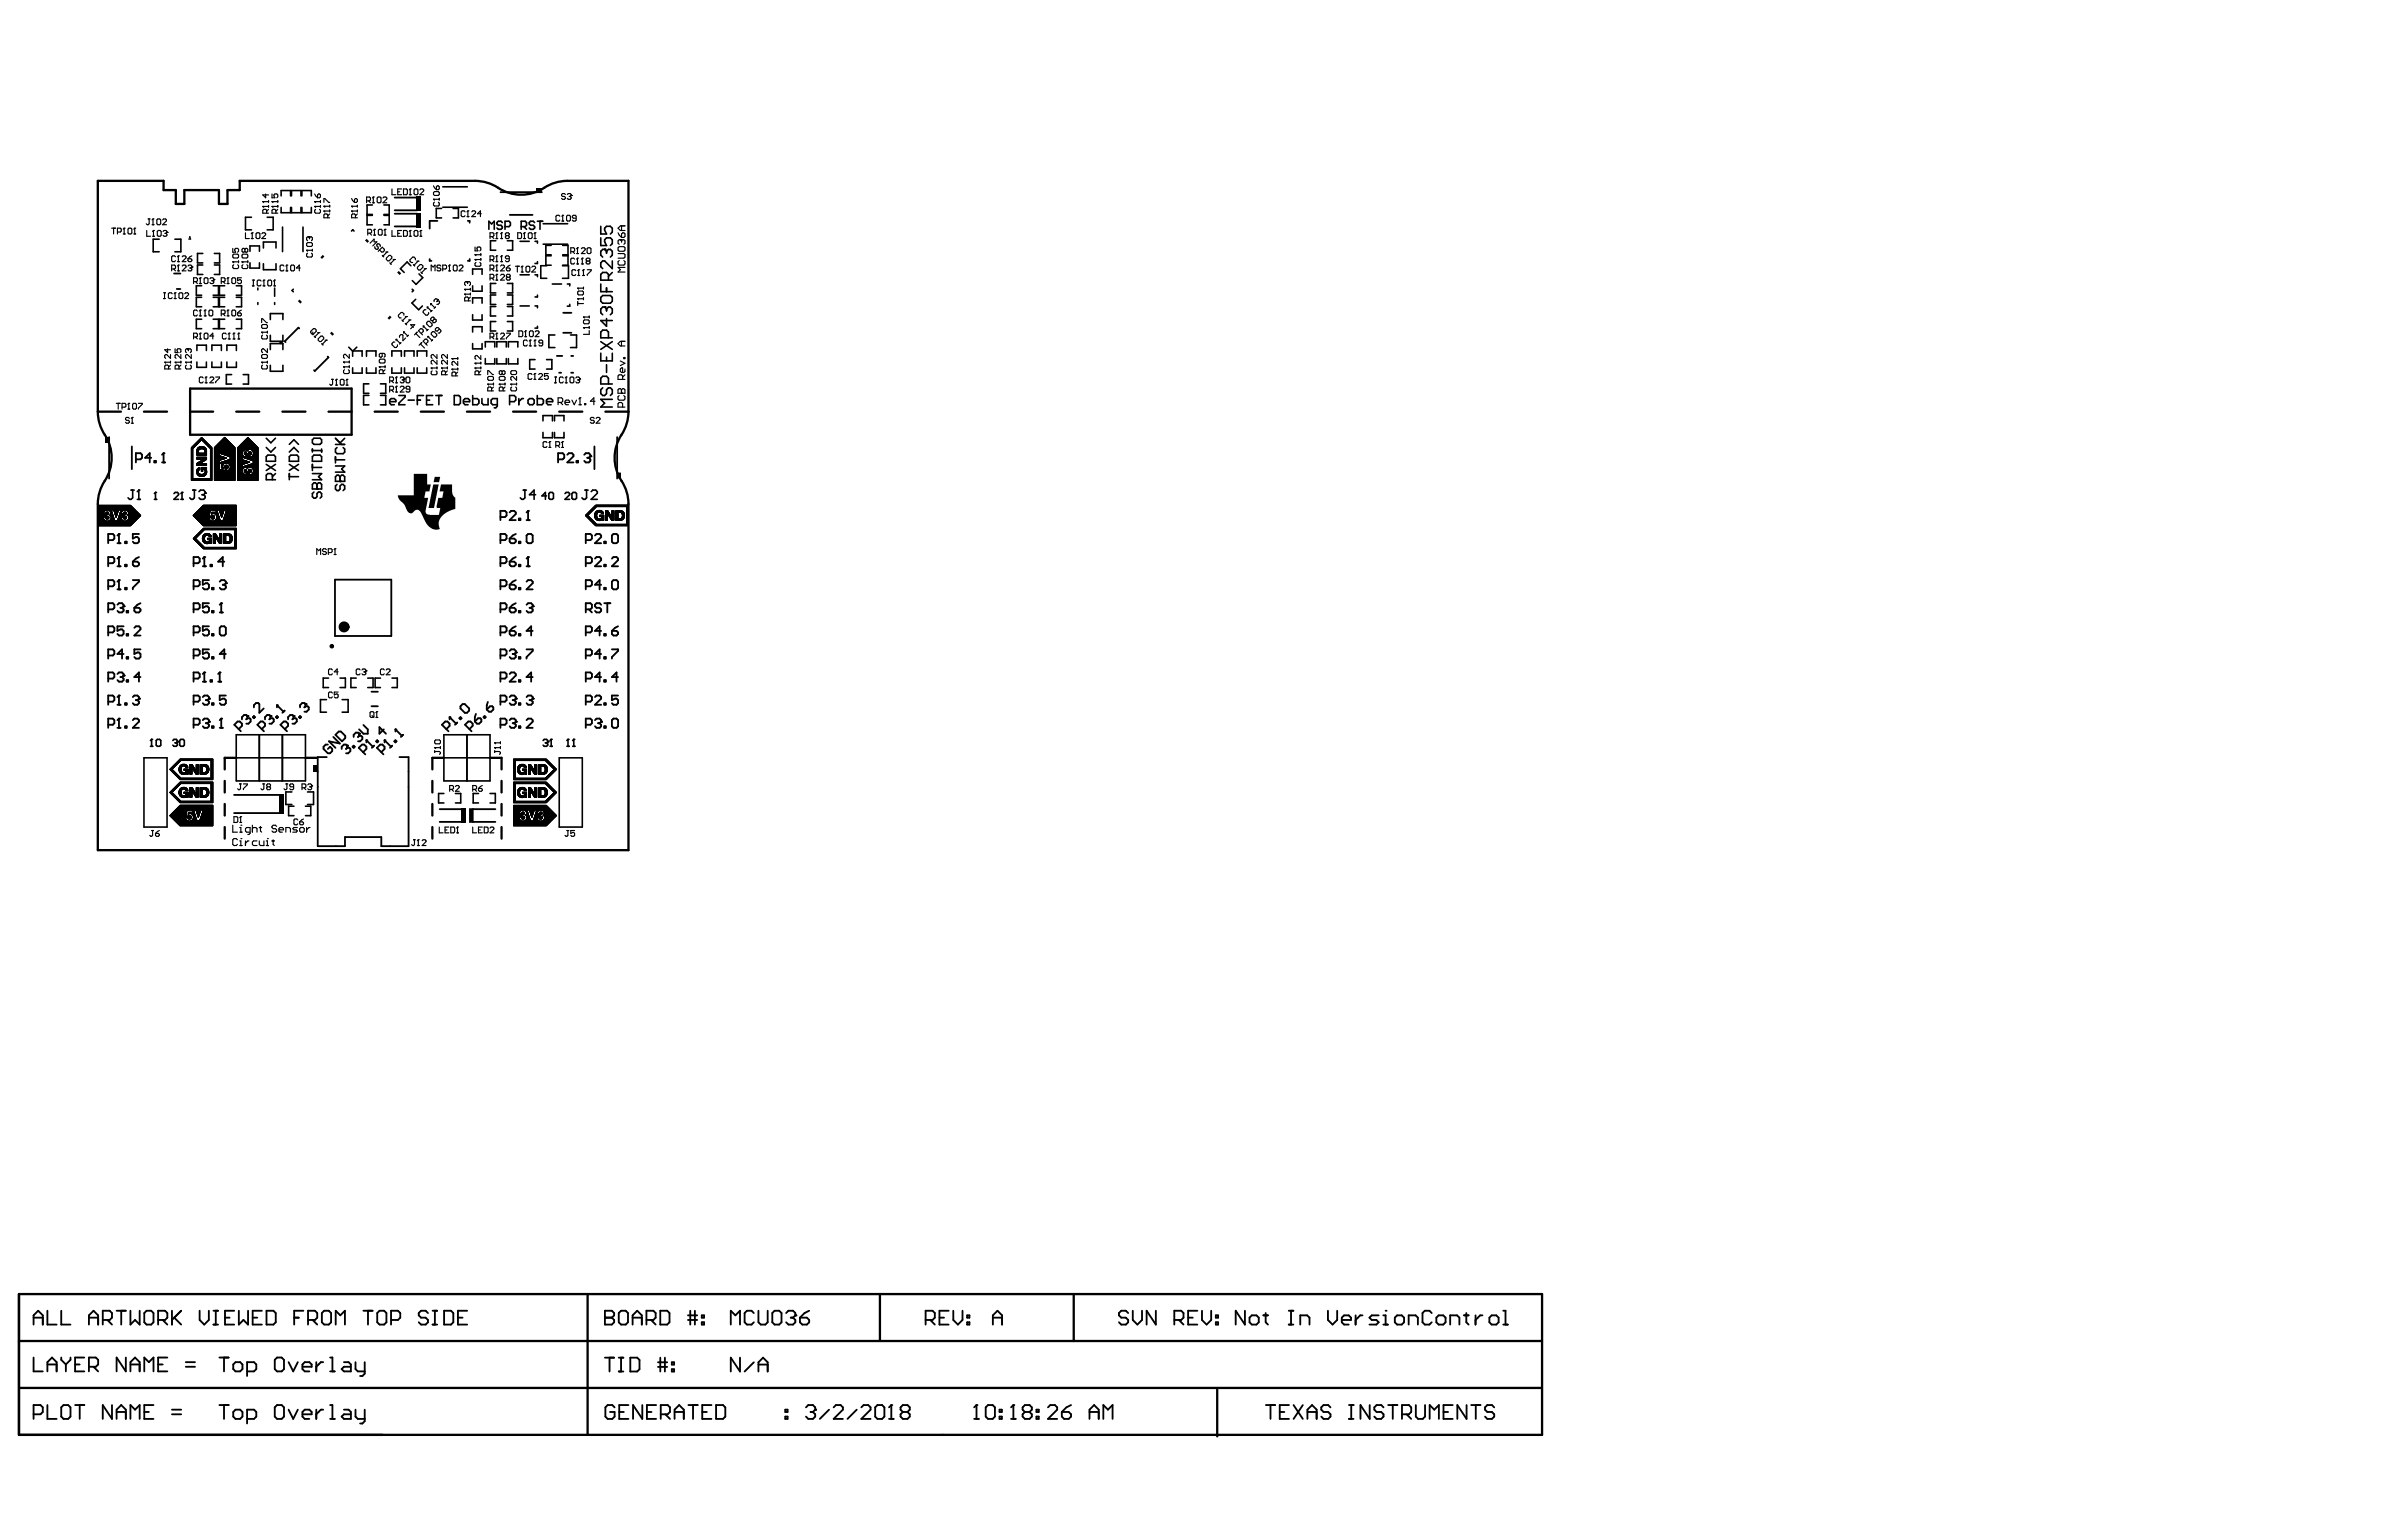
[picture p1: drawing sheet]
<svg xmlns="http://www.w3.org/2000/svg" width="432mm" height="279mm" viewBox="0 0 432 279" stroke-linecap="round" stroke-linejoin="round" font-family="sans-serif">
<g fill="none" stroke="#000" stroke-width=".42">
<path d="M17.7 74.6a8.5 8.5 0 0 0 1.7 5 7.8 7.8 0 0 1-.7 8.1l-.7 1.8-.3 1.9v62.7h96.2v-62.7a8.5 8.5 0 0 0-1.7-5 7.8 7.8 0 0 1 .8-8.1l.7-1.8 .2-1.9M17.7 74.6v-41.8h12v1.7h2.2v2.5h1.5v-2.5h6.3v2.5h1.5v-2.5h2.3v-1.7h42.6a8.5 8.5 0 0 1 5 1.7 7.8 7.8 0 0 0 8.1-.8l1.8-.7 1.2-.2h11.7v41.8M17.7 74.6h4.2M26.1 74.6h4.2M34.5 70.5h29.2v8.3h-29.2zM34.5 74.6h4.1M42.8 74.6h4.2M51.2 74.6h4.2M59.6 74.6h4.1M67.9 74.6h4.2M76.3 74.6h4.2M84.6 74.6h4.2"/>
<path d="M93 74.6h4.2M101.4 74.6h4.2M109.7 74.6h4.2M42.8 137.4h-2.1v2.1M55.4 137.4h2.1M80.5 137.4h-2.1v2.1M88.8 137.4h2.1v2.1M40.7 141.6v2.1M40.7 145.8v2.1M40.7 150v2.1M78.4 141.6v2.1M78.4 145.8v2.1"/>
<path d="M78.4 150v2.1M90.9 141.6v2.1M90.9 145.8v2.1M90.9 150v2.1M3.4 234.6h276.1v25.6h-276.1zM106.5 234.6v25.6M159.5 234.6v8.5M194.6 234.6v8.5M3.4 251.7h276.1M3.4 243.1h276.1M220.7 251.9v8.5"/>
</g>
<g fill="none" stroke="#000" stroke-width=".34">
<path d="M19.6 97.9h.9l.2-.2v-.6l-.2-.3h-.9v1.7M21.3 97.1l.3-.3v1.7M21.3 98.5h.5M22.7 98.2h.3v.3h-.3zM24.6 83.3h.9l.2-.3v-.5l-.2-.3h-.9v1.6M25.2 96.8h-1.1v.9l.5-.3h.3l.3 .3v.5l-.3 .3h-.5l-.3-.3M27.4 83h-1.1l.8-.8v1.6M28 83.6h.3v.2h-.3zM29.4 83.8h.5M29.4 82.5l.3-.3v1.6M90.7 97.9h.8l.3-.2v-.6l-.3-.3h-.8v1.7M90.7 93.7h.8l.3-.2v-.6l-.3-.3h-.8v1.7"/>
<path d="M92.4 97.7h.8l.3 .2v.3l-.3 .3h-.5l-.3-.3zM92.4 92.9l.3-.3h.5l.3 .3v.3l-1.1 1.1h1.1M93.5 96.8l-.6 .3-.5 .6M94.1 98.2h.2v.3h-.2zM94.1 94h.2v.3h-.2zM95.5 92.9l.2-.3v1.7M95.5 94.3h.5M95.7 96.8h.6l.3 .3v1.1l-.3 .3h-.6l-.2-.3v-1.1zM101.2 83.3h.8l.3-.3v-.5l-.3-.3h-.8v1.6M102.8 82.5l.3-.3h.6l.3 .3v.2l-1.2 1.1h1.2M104.5 83.6h.3v.2h-.3zM105.9 82.5l.3-.3h.5l.3 .3v.2l-.3 .3"/>
<path d="M106.2 97.9h.8l.3-.2v-.6l-.3-.3h-.8v1.7M106.5 83h.2M106.7 83l.3 .3v.3l-.3 .2h-.5l-.3-.2M107.9 97.1l.2-.3h.6l.3 .3v.3l-1.1 1.1h1.1M109.5 98.2h.3v.3h-.3zM111.2 96.8h.6l.2 .3v1.1l-.2 .3h-.6l-.3-.3v-1.1zM19.6 102.1h.9l.2-.3v-.5l-.2-.3h-.9v1.7M19.6 106.3h.9l.2-.3v-.5l-.2-.3h-.9v1.7M19.6 110.5h.9l.2-.3v-.5l-.2-.3h-.9v1.6M19.6 114.7h.9l.2-.3v-.6l-.2-.2h-.9v1.6M19.6 118.9h.9l.2-.3v-.6l-.2-.3h-.9v1.7M21.3 101.3l.3-.3v1.7"/>
<path d="M21.3 105.5l.3-.3v1.7M21.3 109.7l.3-.3h.5l.3 .3v.2l-.3 .3M21.3 106.9h.5M21.3 102.7h.5M21.8 110.2h.3M22.1 110.2l.3 .3v.3l-.3 .2h-.5l-.3-.2M22.4 113.6h-1.1v.8l.5-.3h.3l.3 .3v.6l-.3 .2h-.5l-.3-.2M22.4 118.6h-1.1l.8-.9v1.7M22.7 102.4h.3v.3h-.3zM22.7 106.6h.3v.3h-.3zM23 110.8h.2v.2h-.2zM23 115h.2v.2h-.2z"/>
<path d="M23 119.1h.2v.3h-.2zM24.1 101.8h.8l.3 .3v.3l-.3 .3h-.5l-.3-.3zM24.1 105.2h1.1v.3l-1.1 1.1v.3M24.4 113.8l.2-.2h.6l.3 .2v.3l-1.1 1.1h1.1M24.4 110.2h.8l.3 .3v.3l-.3 .2h-.6l-.2-.2zM25.2 101l-.6 .3-.5 .5M25.5 117.7h-1.1v.9l.5-.3h.3l.3 .3v.5l-.3 .3h-.6l-.2-.3M25.5 109.4l-.6 .3-.5 .5M35.1 102.1h.8l.3-.3v-.5l-.3-.3h-.8v1.7M35.1 106.3h.8l.3-.3v-.5l-.3-.3h-.8v1.7M35.1 110.5h.8l.3-.3v-.5l-.3-.3h-.8v1.6M35.1 114.7h.8l.3-.3v-.6l-.3-.2h-.8v1.6"/>
<path d="M35.1 118.9h.8l.3-.3v-.6l-.3-.3h-.8v1.7M36.8 101.3l.2-.3v1.7M36.8 102.7h.5M37.9 113.6h-1.1v.8l.5-.3h.3l.3 .3v.6l-.3 .2h-.6l-.2-.2M37.9 105.2h-1.1v.8l.5-.3h.3l.3 .3v.6l-.3 .3h-.6l-.2-.3M37.9 109.4h-1.1v.8l.8-.3 .3 .3v.6l-.3 .2h-.6l-.2-.2M37.9 117.7h-1.1v.9l.8-.3 .3 .3v.5l-.3 .3h-.6l-.2-.3M38.2 102.4h.2v.3h-.2zM38.4 115h.3v.2h-.3zM38.4 106.6h.3v.3h-.3zM38.4 110.8h.3v.2h-.3zM38.4 119.1h.3v.3h-.3z"/>
<path d="M39.8 109.7l.3-.3v1.6M39.8 105.5l.3-.3h.6l.2 .3v.2l-.2 .3M39.8 111h.6M40.1 113.6h.6l.2 .2v1.2l-.2 .2h-.6l-.3-.2v-1.2zM40.4 106h.3M40.7 106l.2 .3v.3l-.2 .3h-.6l-.3-.3M40.7 101.8h-1.2l.9-.8v1.7M40.9 118.6h-1.1l.9-.9v1.7M90.7 106.3h.8l.3-.3v-.5l-.3-.3h-.8v1.7M90.7 114.7h.8l.3-.3v-.6l-.3-.2h-.8v1.6M90.7 118.9h.8l.3-.3v-.6l-.3-.3h-.8v1.7M90.7 110.5h.8l.3-.3v-.5l-.3-.3h-.8v1.6"/>
<path d="M90.7 102.1h.8l.3-.3v-.5l-.3-.3h-.8v1.7M92.4 114.4h.8l.3 .3v.3l-.3 .2h-.5l-.3-.2zM92.4 118l.3-.3h.5l.3 .3v.3l-.3 .3M92.4 106h.8l.3 .3v.3l-.3 .3h-.5l-.3-.3zM92.4 110.2h.8l.3 .3v.3l-.3 .2h-.5l-.3-.2zM92.4 101.8h.8l.3 .3v.3l-.3 .3h-.5l-.3-.3zM92.9 118.6h.3M93.2 118.6l.3 .3v.2l-.3 .3h-.5l-.3-.3M93.5 113.6l-.6 .2-.5 .6M93.5 109.4l-.6 .3-.5 .5M93.5 105.2l-.6 .3-.5 .5M93.5 101l-.6 .3-.5 .5"/>
<path d="M94.1 115h.2v.2h-.2zM94.1 119.1h.2v.3h-.2zM94.1 106.6h.2v.3h-.2zM94.1 110.8h.2v.2h-.2zM94.1 102.4h.2v.3h-.2zM95.5 117.7h1.1v.3l-1.1 1.1v.3M95.5 105.5l.2-.3h.6l.3 .3v.2l-1.1 1.2h1.1M95.5 109.7l.2-.3h.6l.3 .3v.2l-.3 .3M95.5 102.7h.5M95.5 101.3l.2-.3v1.7M96 110.2h.3M96.3 110.2l.3 .3v.3l-.3 .2h-.6l-.2-.2"/>
<path d="M96.6 114.4h-1.1l.8-.8v1.6M106.2 114.7h.8l.3-.3v-.6l-.3-.2h-.8v1.6M106.2 118.9h.8l.3-.3v-.6l-.3-.3h-.8v1.7M106.2 106.3h.8l.3-.3v-.5l-.3-.3h-.8v1.7M106.2 110.5h.8l.3-.3v-.5l-.3-.3h-.8v1.6M106.2 102.1h.8l.3-.3v-.5l-.3-.3h-.8v1.7M106.7 110.5l.6 .5M107.9 101.3l.2-.3h.6l.3 .3v.3l-1.1 1.1h1.1M109 118.6h-1.1l.8-.9v1.7M109 109.7l-.3-.3h-.6l-.2 .3v.2l.2 .3h.6l.3 .3v.3l-.3 .2h-.6l-.2-.2M109 106h-1.1l.8-.8v1.7M109 114.4h-1.1l.8-.8v1.6"/>
<path d="M109.5 115h.3v.2h-.3zM109.5 119.1h.3v.3h-.3zM109.5 106.6h.3v.3h-.3zM109.5 109.4h1.1M109.5 102.4h.3v.3h-.3zM110.1 109.4v1.6M110.9 114.4h.9l.2 .3v.3l-.2 .2h-.6l-.3-.2zM110.9 117.7h1.1v.3l-1.1 1.1v.3M110.9 101.3l.3-.3h.6l.2 .3v.3l-1.1 1.1h1.1M111.2 105.2h.6l.2 .3v1.1l-.2 .3h-.6l-.3-.3v-1.1zM112 113.6l-.5 .2-.6 .6M19.6 123h.9l.2-.2v-.6l-.2-.3h-.9v1.7"/>
<path d="M19.6 127.2h.9l.2-.3v-.5l-.2-.3h-.9v1.7M19.6 131.4h.9l.2-.3v-.5l-.2-.3h-.9v1.7M21.3 130.6l.3-.3v1.7M21.3 132h.5M21.3 126.4l.3-.3v1.7M21.3 122.2l.3-.3h.5l.3 .3v.3l-.3 .3M21.3 127.8h.5M21.8 122.8h.3M22.1 122.8l.3 .2v.3l-.3 .3h-.5l-.3-.3M22.7 131.7h.3v.3h-.3zM22.7 127.5h.3v.3h-.3zM23 123.3h.2v.3h-.2z"/>
<path d="M24.1 130.6l.3-.3h.5l.3 .3v.3l-1.1 1.1h1.1M24.1 126.4l.3-.3h.5l.3 .3v.3l-.3 .2M24.6 126.9h.3M24.9 126.9l.3 .3v.3l-.3 .3h-.5l-.3-.3M25.5 122.8h-1.1l.8-.9v1.7M35.1 123h.8l.3-.2v-.6l-.3-.3h-.8v1.7M35.1 127.2h.8l.3-.3v-.5l-.3-.3h-.8v1.7M35.1 131.4h.8l.3-.3v-.5l-.3-.3h-.8v1.7M36.8 130.6l.2-.3h.6l.3 .3v.3l-.3 .2M36.8 126.4l.2-.3h.6l.3 .3v.3l-.3 .2M36.8 123.6h.5M36.8 122.2l.2-.3v1.7"/>
<path d="M37.3 131.1h.3M37.3 126.9h.3M37.6 131.1l.3 .3v.3l-.3 .3h-.6l-.2-.3M37.6 126.9l.3 .3v.3l-.3 .3h-.6l-.2-.3M38.2 123.3h.2v.3h-.2zM38.4 131.7h.3v.3h-.3zM38.4 127.5h.3v.3h-.3zM39.5 122.2l.3-.3v1.7M39.5 123.6h.6M39.8 132h.6M39.8 130.6l.3-.3v1.7M40.9 126.1h-1.1v.8l.9-.2 .2 .2v.6l-.2 .3h-.6l-.3-.3"/>
<path d="M43.3 132.2l.6-.6v-.4l-.4-.4h-.4l-.6 .6 1.2 1.2M44.8 130.2v-.4l-.2-.2h-.3l-.4 .4v.4M44.8 130.2h.4l.2 .2v.4l-.4 .4h-.4M44.8 130.2l-.2 .2M46 128.3v-.4l.4-.4h.4l.2 .2v1.5l.8-.7M46 129.8l.2 .2-.2 .2-.2-.2zM47.5 132.2l.5-.6v-.4l-.4-.4h-.3l-.6 .6 1.1 1.2M49 130.2v-.4l-.2-.2h-.4l-.4 .4v.4M49 130.2h.4l.2 .2v.4l-.4 .4h-.4M49 130.2l-.2 .2M50.2 129.8l.2 .2-.2 .2-.2-.2zM50.2 128.3v-.4l1.2 1.1"/>
<path d="M51.6 128.9l-.4 .3M51.6 132.2l.6-.6v-.4l-.4-.4h-.4l-.6 .6 1.2 1.2M53.2 130.2v-.4l-.2-.2h-.4l-.4 .4v.4M53.2 130.2h.4l.2 .2v.4l-.4 .4h-.4M53.2 130.2l-.2 .2M54.4 129.8l.2 .2-.2 .2-.2-.2zM55.4 128.1h.4l.2 .2v.4l-.4 .3h-.4M55.4 128.1v-.4l-.2-.2h-.4l-.4 .4v.4M55.4 128.1l-.2 .2M59.4 135h-.4l-.4 .4v.4l.8 .8h.4l.4-.4v-.4l-.4-.4-.4 .4M60.4 133.6l1.2 1.2-2-.4 1.2 1.2M61.4 132.6h.4l.8 .8v.4l-.6 .6-1.2-1.2z"/>
<path d="M62.9 135.6v-.4l-.2-.2h-.4l-.4 .4v.4M62.9 135.6h.4l.2 .2v.4l-.4 .4h-.4M62.9 135.6l-.2 .2M64.1 135.2l.2 .2-.2 .2-.2-.2zM65.1 133.4v-.4l-.2-.2h-.4l-.4 .4v.4M65.1 133.4l-.2 .2M65.1 133.4h.4l.2 .2v.4l-.4 .4h-.4M65.8 136.4l.6-.6v-.4l-.4-.4h-.4l-.6 .6 1.2 1.2M65.9 131.5l.8 .7v.8h-.8l-.8-.8M66.4 134.6v-.4l1.2 1.2M67.8 135.2l-.4 .4M68.2 134.4l.2-.2 .2 .2-.2 .2z"/>
<path d="M69.1 136.4l.6-.6v-.4l-.4-.4h-.4l-.6 .6 1.2 1.2M69.6 132.2l-.8 .8v-1.1l1.2 1.1M69.7 134.6v-.4l1.2 1.2M71.1 135.2l-.4 .4M71.7 134.2l.2 .2-.2 .2-.2-.2zM71.7 132.6v-.4l1.2 1.2M73.1 133.2l-.4 .4M80.9 132.2l.6-.6v-.4l-.4-.4h-.4l-.6 .6 1.2 1.2M81.5 130.4v-.4l1.2 1.2M82.9 131l-.4 .4M83.3 130.2l.2-.2 .2 .2-.2 .2zM83.9 127.7h.4l.7 .8v.4l-.3 .3h-.4l-.8-.7v-.4z"/>
<path d="M85.1 132.2l.6-.6v-.4l-.4-.4h-.4l-.6 .6 1.2 1.2M86.3 129.4l-.2 .6v.8M86.7 130.2h.4l.2 .2v.4l-.4 .4h-.4l-.4-.4zM87.8 129.8l.2 .2-.2 .2-.1-.2zM88.4 127.3l-.2 .6v.8M88.8 128.1h.4l.2 .2v.4l-.4 .3h-.4l-.4-.3zM90.7 131.4h.8l.3-.3v-.5l-.3-.3h-.8v1.7M90.7 123h.8l.3-.2v-.6l-.3-.3h-.8v1.7M90.7 127.2h.8l.3-.3v-.5l-.3-.3h-.8v1.7M92.4 130.6l.3-.3h.5l.3 .3v.3l-.3 .2M92.4 122.2l.3-.3h.5l.3 .3v.3l-1.1 1.1h1.1M92.4 126.4l.3-.3h.5l.3 .3v.3l-.3 .2"/>
<path d="M92.9 131.1h.3M92.9 126.9h.3M93.2 126.9l.3 .3v.3l-.3 .3h-.5l-.3-.3M93.2 131.1l.3 .3v.3l-.3 .3h-.5l-.3-.3M94.1 131.7h.2v.3h-.2zM94.1 123.3h.2v.3h-.2zM94.1 127.5h.2v.3h-.2zM95.5 130.6l.2-.3h.6l.3 .3v.3l-1.1 1.1h1.1M95.5 126.4l.2-.3h.6l.3 .3v.3l-.3 .2M96 126.9h.3M96.3 126.9l.3 .3v.3l-.3 .3h-.6l-.2-.3M96.6 122.8h-1.1l.8-.9v1.7"/>
<path d="M106.2 131.4h.8l.3-.3v-.5l-.3-.3h-.8v1.7M106.2 123h.8l.3-.2v-.6l-.3-.3h-.8v1.7M106.2 127.2h.8l.3-.3v-.5l-.3-.3h-.8v1.7M107.9 130.6l.2-.3h.6l.3 .3v.3l-.3 .2M107.9 126.4l.2-.3h.6l.3 .3v.3l-1.1 1.1h1.1M108.4 131.1h.3M108.7 131.1l.3 .3v.3l-.3 .3h-.6l-.2-.3M109 122.8h-1.1l.8-.9v1.7M109.5 131.7h.3v.3h-.3zM109.5 123.3h.3v.3h-.3zM109.5 127.5h.3v.3h-.3zM111.2 130.3h.6l.2 .3v1.1l-.2 .3h-.6l-.3-.3v-1.1z"/>
<path d="M112 122.8h-1.1l.9-.9v1.7M112 126.1h-1.1v.8l.6-.2h.3l.2 .2v.6l-.2 .3h-.6l-.3-.3M6.1 238.9h1.7M8.6 237.7v2.5h1.7M11.1 237.7v2.5h1.7M16.1 238.9h1.7M18.6 239.3h1.3l.4-.4v-.8l-.4-.4h-1.3v2.5M19.5 239.3l.8 .9M21.1 237.7h1.7M22 237.7v2.5M23.6 237.7v2.5l.9-.9 .8 .9v-2.5M26.6 237.7h.8l.4 .4v1.7l-.4 .4h-.8l-.4-.4v-1.7z"/>
<path d="M28.7 239.3h1.2l.4-.4v-.8l-.4-.4h-1.2v2.5M29.5 239.3l.8 .9M31.2 237.7v2.5M31.6 238.9l1.2 1.3M32.8 237.7l-1.6 1.6M36.2 237.7v1.6l.8 .9 .9-.9v-1.6M38.7 237.7h.8M39.1 237.7v2.5M40.8 238.9h.8M42.5 237.7h-1.7v2.5h1.7M43.3 237.7v2.5l.8-.9 .9 .9v-2.5M45.8 238.9h.8"/>
<path d="M47.5 237.7h-1.7v2.5h1.7M48.3 237.7h1.3l.4 .4v1.7l-.4 .4h-1.3zM53.3 238.9h.9M55 237.7h-1.7v2.5M55.8 239.3h1.3l.4-.4v-.8l-.4-.4h-1.3v2.5M56.7 239.3l.8 .9M58.8 237.7h.8l.4 .4v1.7l-.4 .4h-.8l-.5-.4v-1.7zM65.9 237.7h1.6M66.7 237.7v2.5M68.4 238.1l.4-.4h.8l.5 .4v1.7l-.5 .4h-.8l-.4-.4zM70.9 239.3h1.2l.5-.4v-.8l-.5-.4h-1.2v2.5M77.6 238.1l-.4-.4h-.9l-.4 .4v.4l.4 .4h.9l.4 .4v.5l-.4 .4h-.9l-.4-.4"/>
<path d="M78.4 237.7h.9M78.8 237.7v2.5M80.5 237.7h1.3l.4 .4v1.7l-.4 .4h-1.3zM83 238.9h.8M84.7 237.7h-1.7v2.5h1.7M109.7 237.7h1.2l.4 .4v.4l-.4 .4 .4 .4v.5l-.4 .4h-1.2zM109.7 238.9h1.2M112.2 238.1l.4-.4h.8l.4 .4v1.7l-.4 .4h-.8l-.4-.4zM114.7 238.9h1.6M117.2 239.3h1.2l.5-.4v-.8l-.5-.4h-1.2v2.5M118 239.3l.9 .9M119.7 237.7h1.2l.5 .4v1.7l-.5 .4h-1.2z"/>
<path d="M124.7 238.5h1.7M124.7 239.3h1.7M125.1 237.7v2.5M126 237.7v2.5M127.2 239.8h.4v.4h-.4zM127.2 238.5h.4v.4h-.4zM136.7 238.1l-.5-.4h-.8l-.4 .4v1.7l.4 .4h.8l.5-.4M137.5 237.7v2.1l.4 .4h.8l.5-.4v-2.1M140 238.1l.4-.4h.9l.4 .4v1.7l-.4 .4h-.9l-.4-.4zM142.5 238.1l.4-.4h.9l.4 .4v.4l-.4 .4M143.3 238.9h.5M143.8 238.9l.4 .4v.5l-.4 .4h-.9l-.4-.4"/>
<path d="M145 238.9h1.3l.4 .4v.5l-.4 .4h-.9l-.4-.4zM146.7 237.7l-.8 .4-.9 .8M167.8 239.3h1.2l.5-.4v-.8l-.5-.4h-1.2v2.5M168.6 239.3l.9 .9M170.3 238.9h.8M172 237.7h-1.7v2.5h1.7M172.8 237.7v1.6l.8 .9 .9-.9v-1.6M175.3 239.8h.4v.4h-.4zM175.3 238.5h.4v.4h-.4zM180 238.9h1.7M204.5 238.1l-.4-.4h-.8l-.5 .4v.4l.5 .4h.8l.4 .4v.5l-.4 .4h-.8l-.5-.4M205.3 237.7v1.6l.9 .9 .8-.9v-1.6"/>
<path d="M209.5 237.7v2.5l-1.6-2.5v2.5M212.9 239.3h1.2l.4-.4v-.8l-.4-.4h-1.2v2.5M213.7 239.3l.8 .9M215.4 238.9h.8M217.1 237.7h-1.7v2.5h1.7M217.9 237.7v1.6l.8 .9 .9-.9v-1.6M220.4 239.8h.4v.4h-.4zM220.4 238.5h.4v.4h-.4zM225.7 237.7v2.5l-1.7-2.5v2.5M226.9 238.5h.9l.4 .4v.9l-.4 .4h-.9l-.4-.4v-.9zM229 238.5h.9M229.4 238.1v1.7l.5 .4"/>
<path d="M233.6 237.7h.9M234 237.7v2.5M240.7 237.7v1.6l.9 .9 .8-.9v-1.6M243.2 239.3h1.7v-.4l-.4-.4h-.8l-.5 .4v.9l.5 .4h.8M245.7 238.5v1.7M247 238.5h-.4l-.9 .8M249.9 238.5h-1.2l-.5 .4 .5 .4h.8l.4 .5-.4 .4h-1.3M250.8 238.5h.4v1.7M253.3 238.5h.8l.4 .4v.9l-.4 .4h-.8l-.5-.4v-.9zM259.5 238.1l-.4-.4h-.8l-.4 .4v1.7l.4 .4h.8l.4-.4M260.8 238.5h.8l.4 .4v.9l-.4 .4h-.8l-.4-.4v-.9zM265.4 238.5h.8"/>
<path d="M265.8 238.1v1.7l.4 .4M267.5 238.5v1.7M268.7 238.5h-.4l-.8 .8M270.4 238.5h.8l.5 .4v.9l-.5 .4h-.8l-.4-.4v-.9zM272.5 237.7h.4v2.5M6.1 240.2v-1.7l.8-.8 .9 .8v1.7M6.1 246.1v2.6h1.7M6.1 256.4h1.2l.5-.4v-.8l-.5-.4h-1.2v2.5M8.6 248.7v-1.7l.8-.9 .9 .9v1.7M8.6 254.8v2.5h1.7M8.6 247.4h1.7M11.1 255.2l.4-.4h.9l.4 .4v1.7l-.4 .4h-.9l-.4-.4z"/>
<path d="M11.1 246.1v.5l.8 .8M11.9 247.4v1.3M12.8 246.1v.5l-.9 .8M13.6 254.8h1.7M13.6 247.4h.8M14.4 254.8v2.5M15.3 246.1h-1.7v2.6h1.7M16.1 247.8h1.3l.4-.4v-.8l-.4-.5h-1.3v2.6M16.1 240.2v-1.7l.9-.8 .8 .8v1.7M17 247.8l.8 .9M20.3 254.8v2.5l-1.7-2.5v2.5M21.1 257.3v-1.7l.9-.8 .8 .8v1.7"/>
<path d="M21.1 256h1.7M22.8 246.1v2.6l-1.7-2.6v2.6M23.6 248.7v-1.7l.9-.9 .8 .9v1.7M23.6 257.3v-2.5l.9 .8 .8-.8v2.5M23.6 247.4h1.7M26.2 256h.8M26.2 248.7v-2.6l.8 .9 .8-.9v2.6M27.8 254.8h-1.6v2.5h1.6M28.7 247.4h.8M30.3 246.1h-1.6v2.6h1.6M31.2 256.4h1.6M31.2 255.6h1.6"/>
<path d="M33.7 247.8h1.7M33.7 247h1.7M38.7 240.2h.8M39.8 254.8h1.6M39.8 246.1h1.6M40.6 246.1v2.6M40.6 254.8v2.5M42.3 247.4l.4-.4h.8l.5 .4v.8l-.5 .5h-.8l-.4-.5zM42.7 255.6h.8l.5 .4v.9l-.5 .4h-.8l-.4-.4v-.9zM44.8 257.3h1.2l.5-.4v-.9l-.5-.4h-1.2v2.5M44.8 248.7h1.2l.5-.5v-.8l-.5-.4h-1.2v2.5M49.8 255.2l.4-.4h.9l.4 .4v1.7l-.4 .4h-.9l-.4-.4z"/>
<path d="M50.2 246.1h.9l.4 .5v1.6l-.4 .5h-.9l-.4-.5v-1.6zM52.3 255.6l.9 1.7 .8-1.7M52.3 247l.9 1.7 .8-1.7M54.8 256.4h1.7v-.4l-.4-.4h-.9l-.4 .4v.9l.4 .4h.9M54.8 247.8h1.7v-.4l-.4-.4h-.9l-.4 .4v.8l.4 .5h.9M57.3 247v1.7M57.3 255.6v1.7M58.6 255.6h-.4l-.9 .8M58.6 247h-.4l-.9 .8M59.8 254.8h.5v2.5M59.8 257.3h.9M59.8 248.7h.9"/>
<path d="M59.8 246.1h.5v2.6M60.9 240.2v-2.5l.8 .8 .8-.8v2.5M62.3 255.6h.9l.4 .4v1.3h-1.3l-.4-.4 .4-.5h1.3M62.3 247h.9l.4 .4v1.3h-1.3l-.4-.5 .4-.4h1.3M64.4 255.6v1.3l.5 .4h1.2M64.4 247v1.2l.5 .5h1.2M66.1 247v2.1l-.4 .4h-.4M66.1 255.6v2.1l-.4 .4h-.4M78.4 240.2h.9M109.7 246.2h1.6M110.5 246.2v2.5M111.4 255.2l-.4-.4h-.8l-.5 .4v1.7l.5 .4h.8l.4-.4v-.9h-.8"/>
<path d="M112.2 248.7h.8M112.2 246.2h.8M112.3 256h.8M112.6 246.2v2.5M113.9 254.8h-1.6v2.5h1.6M114.3 246.2h1.2l.4 .4v1.7l-.4 .4h-1.2zM114.7 240.2v-1.7l.8-.8 .8 .8v1.7M116.4 254.8v2.5l-1.6-2.5v2.5M117.3 256h.8M118.9 254.8h-1.6v2.5h1.6M119.3 247h1.6M119.3 247.8h1.6"/>
<path d="M119.7 246.2v2.5M119.8 256.4h1.2l.4-.4v-.8l-.4-.4h-1.2v2.5M120.5 246.2v2.5M120.6 256.4l.8 .9M121.8 248.3h.4v.4h-.4zM121.8 247h.4v.4h-.4zM122.3 256h1.7M122.3 257.3v-1.7l.8-.8 .9 .8v1.7M124.8 254.8h1.7M125.6 254.8v2.5M127.3 256h.8M129 254.8h-1.7v2.5h1.7"/>
<path d="M129.8 254.8h1.3l.4 .4v1.7l-.4 .4h-1.3zM132.5 240.2v-2.5l.8 .8 .8-.8v2.5M134.1 246.2v2.5l-1.6-2.5v2.5M136.7 247l-1.7 1.7M137.5 248.7v-1.7l.8-.8 .9 .8v1.7M137.5 247.4h1.7M142.4 256.9h.4v.4h-.4zM142.4 255.6h.4v.4h-.4zM146.1 255.2l.4-.4h.9l.4 .4v.4l-.4 .4M146.9 256h.5M147.4 256l.4 .4v.5l-.4 .4h-.9l-.4-.4M150.3 255.6l-1.7 1.7"/>
<path d="M151.1 255.2l.4-.4h.9l.4 .4v.4l-1.7 1.7h1.7M155.3 255.6l-1.7 1.7M156.1 255.2l.5-.4h.8l.4 .4v.4l-1.7 1.7h1.7M158.6 255.2l.5-.4h.8l.4 .4v1.7l-.4 .4h-.8l-.5-.4zM161.2 257.3h.8M161.2 255.2l.4-.4v2.5M163.7 256l-.5-.4v-.4l.5-.4h.8l.4 .4v.4l-.4 .4M163.7 256l-.5 .4v.5l.5 .4h.8l.4-.4v-.5l-.4-.4M163.7 256h.8M176.6 257.3h.8M176.6 255.2l.4-.4v2.5M178.7 255.2l.4-.4h.8l.5 .4v1.7l-.5 .4h-.8l-.4-.4z"/>
<path d="M180 240.2v-1.7l.8-.8 .9 .8v1.7M181.2 256.9h.4v.4h-.4zM181.2 255.6h.4v.4h-.4zM183.3 257.3h.8M183.3 255.2l.4-.4v2.5M185.8 256l-.4-.4v-.4l.4-.4h.8l.4 .4v.4l-.4 .4M185.8 256l-.4 .4v.5l.4 .4h.8l.4-.4v-.5l-.4-.4M185.8 256h.8M187.9 256.9h.4v.4h-.4zM187.9 255.6h.4v.4h-.4zM190 255.2l.4-.4h.8l.4 .4v.4l-1.6 1.7h1.6M192.5 256h1.2l.5 .4v.5l-.5 .4h-.8l-.4-.4z"/>
<path d="M194.2 254.8l-.9 .4-.8 .8M197.5 256h1.7M197.5 257.3v-1.7l.8-.8 .9 .8v1.7M200 257.3v-2.5l.8 .8 .9-.8v2.5M229.5 254.8h1.7M230.3 254.8v2.5M232 256h.8M233.6 240.2h.9M233.7 254.8h-1.7v2.5h1.7M234.5 254.8l1.7 2.5M235.7 240.2v-1.7h1.3l.4 .4v1.3M236.2 254.8l-1.7 2.5"/>
<path d="M237 256h1.7M237 257.3v-1.7l.8-.8 .9 .8v1.7M241.2 255.2l-.4-.4h-.9l-.4 .4v.4l.4 .4h.9l.4 .4v.5l-.4 .4h-.9l-.4-.4M244.5 254.8h.9M244.5 257.3h.9M244.9 254.8v2.5M248.3 254.8v2.5l-1.7-2.5v2.5M250.8 240.2h.8M250.8 255.2l-.4-.4h-.9l-.4 .4v.4l.4 .4h.9l.4 .4v.5l-.4 .4h-.9l-.4-.4M251.6 254.8h1.7M252.5 254.8v2.5M254.1 256.4h1.3l.4-.4v-.8l-.4-.4h-1.3v2.5"/>
<path d="M255 256.4l.8 .9M255.4 240.2v-1.7h1.2l.4 .4v1.3M256.7 254.8v2.1l.4 .4h.8l.4-.4v-2.1M259.2 257.3v-2.5l.8 .8 .8-.8v2.5M261.7 256h.8M262.9 240.2v-1.7h1.2l.5 .4v1.3M263.3 254.8h-1.6v2.5h1.6M265.9 254.8v2.5l-1.7-2.5v2.5M266.7 254.8h1.7M267.5 254.8v2.5M270.9 255.2l-.4-.4h-.9l-.4 .4v.4l.4 .4h.9l.4 .4v.5l-.4 .4h-.9l-.4-.4M272.5 240.2h.8"/>
</g>
<g fill="#000">
<path d="M54.3 54.3l.4 .5-.3 .3-.4-.5zM58.5 46.2l.3 .3-.4 .5-.3-.3zM66.5 43.3l.4 .4-.3 .3-.4-.4zM70.7 57.2l.3 .3-.5 .5-.3-.3zM72.3 49.1l.4 .5-.3 .3-.4-.5zM60.1 60.1l.5 .5-.3 .3-.5-.5zM75 85.9h2.4v1.9h.7l-.2 1.3h-.8l-.2 1v.2h.7l-.5 2.2 .1 .5 .3 .3 2.1 .1 .2-1.3h-.6l-.1-.4 .3-1.4h.8l.2-1.1v-.1h-.7l.2-1.2 2.1-.1v1.7l.2 .5 .3 .2v2.1l-1.5 .6-1 .8-.5 .9v.6l.2 .6v.2h-1.1l-.8-.5-.5-.6-1-2-.4-.4-.5-.1-.7 .7h-.4l-.3-.2-.7-1.5-.9-.8-.2-.4-.1-.4h2.9zM78.5 87.8l1 .1-.8 4.2h-1zM78.8 86.5h1l-.2 .9h-1z"/>
<circle cx="21.6" cy="96.8" r=".17"/>
<circle cx="29.7" cy="82.2" r=".17"/>
<circle cx="95.7" cy="92.6" r=".17"/>
<circle cx="107" cy="82.7" r=".17"/>
<circle cx="21.6" cy="105.2" r=".17"/>
<circle cx="21.6" cy="101" r=".17"/>
<circle cx="22.4" cy="109.9" r=".17"/>
<circle cx="37" cy="101" r=".17"/>
<circle cx="40.1" cy="109.4" r=".17"/>
<circle cx="40.9" cy="105.7" r=".17"/>
<circle cx="93.5" cy="118.3" r=".17"/>
<circle cx="95.7" cy="101" r=".17"/>
<circle cx="96.6" cy="109.9" r=".17"/>
<circle cx="21.6" cy="130.3" r=".17"/>
<circle cx="21.6" cy="126.1" r=".17"/>
<circle cx="22.4" cy="122.5" r=".17"/>
<circle cx="25.2" cy="126.7" r=".17"/>
<circle cx="37" cy="121.9" r=".17"/>
<circle cx="37.9" cy="130.9" r=".17"/>
<circle cx="37.9" cy="126.7" r=".17"/>
<circle cx="39.8" cy="121.9" r=".17"/>
<circle cx="40.1" cy="130.3" r=".17"/>
<circle cx="44.8" cy="129.8" r=".17"/>
<circle cx="49" cy="129.8" r=".17"/>
<circle cx="50.2" cy="127.9" r=".17"/>
<circle cx="53.2" cy="129.8" r=".17"/>
<circle cx="55.4" cy="127.7" r=".17"/>
<circle cx="62.9" cy="135.2" r=".17"/>
<circle cx="65.1" cy="133" r=".17"/>
<circle cx="66.4" cy="134.2" r=".17"/>
<circle cx="69.7" cy="134.2" r=".17"/>
<circle cx="71.7" cy="132.2" r=".17"/>
<circle cx="81.5" cy="130" r=".17"/>
<circle cx="93.5" cy="130.9" r=".17"/>
<circle cx="93.5" cy="126.7" r=".17"/>
<circle cx="96.6" cy="126.7" r=".17"/>
<circle cx="109" cy="130.9" r=".17"/>
<circle cx="109.7" cy="238.9" r=".17"/>
<circle cx="144.2" cy="238.5" r=".17"/>
<circle cx="251.2" cy="237.7" r=".17"/>
<circle cx="147.8" cy="255.6" r=".17"/>
<circle cx="161.6" cy="254.8" r=".17"/>
<circle cx="177" cy="254.8" r=".17"/>
<circle cx="183.7" cy="254.8" r=".17"/>
</g>
<g fill="none" stroke="#000" stroke-width=".18">
<path d="M34.4 42.9l.2 .5h-.4zM35.9 80l-.1 .5M35.9 80v.4M35.9 79.9v.5M36 79.9v.4M36.1 79.8l-.1 .5M36.1 79.8v.4M36.1 79.7v.5M36.2 79.7v.4M36.2 79.6v.5M36.3 79.6l-.1 .5M36.3 79.5v.5"/>
<path d="M36.4 79.5l-.1 .5M36.4 79.5v.4M36.4 79.4v.5M36.5 79.4v.4M36.5 79.3v.5M36.6 79.3v.5M36.6 79.4v.4M36.7 79.4v.5M36.7 79.5v.4M36.7 79.5l.1 .5M36.8 79.5v.5M36.8 79.6l.1 .5"/>
<path d="M36.9 79.6v.5M36.9 79.7v.4M37 79.7v.5M37 79.8v.4M37.1 79.8v.5M37.2 79.9v.5M37.2 80v.4M37.2 80l.1 .5M40 80v2.3M40.1 80v2.3M40.1 79.9v2.4M40.2 79.8v2.5"/>
<path d="M40.3 79.8v2.5M40.3 79.7v2.7M40.4 79.6v2.8M40.5 79.5v2.9M40.6 79.5v2.9M40.6 79.4v3.1M40.7 79.3v3.2M40.8 79.3v3.2M40.8 79.4v3.1M40.9 79.4v3.1M40.9 79.5v3.1M41 79.5v3.1"/>
<path d="M41 79.6v3M41.1 79.6v3M41.1 79.7v2.9M41.2 79.7v3M41.2 79.8v2.9M41.3 79.8v2.9M41.3 79.9v2.8M41.4 79.9v2.8M41.4 80v2.7M41.4 80l.1 2.8M44.2 80v1.6M44.3 80v1.6"/>
<path d="M44.3 79.9v1.7M44.4 79.9v1.7M44.4 79.8v1.8M44.5 79.8v1.8M44.5 79.7v1.9M44.6 79.7v1.9M44.6 79.6v2M44.7 79.6v2M44.7 79.5v2.1M44.8 79.5v2.2M44.8 79.4v2.4M44.9 79.4v2.4"/>
<path d="M44.9 79.3v2.4M44.9 79.3v2.3M45 79.4v2.2M45 79.4v2.1M45.1 79.5v2M45.2 79.6v1.9M45.3 79.6v1.9M45.3 79.7v1.8M45.4 79.7v1.8M45.4 79.8v1.7M45.5 79.9v1.6M45.6 80v1.6"/>
<path d="M17.7 92.8h1.2M17.7 92.9h1.1M17.7 93h1.1M17.7 93.1h1.1M17.7 93.3h1.6M17.7 93.4h1.6M17.7 93.5h1.6M17.7 93.6h1.9M17.7 93.6h2M17.7 93.7h2M17.7 93.8h1.1M17.7 93.9h1.1"/>
<path d="M17.7 94h1.1M17.7 94l1.1 .1M17.7 94.1h1.1M17.7 94.2h1.2M17.7 94.2l1.2 .1M17.7 94.3h1.3M17.7 94.3l1.4 .1M17.7 94.4h1.5M17.7 94.4l1.6 .1M17.7 92.5h6.8M17.7 91.9h6.3M17.7 91.9l6.3 .1"/>
<path d="M17.7 92h6.3M17.7 92h6.4M17.7 92.1h6.5M17.7 92.1l6.5 .1M17.7 92.2h6.5M17.7 92.2h6.6M17.7 92.3h6.6M17.7 92.3h6.7M17.7 92.3l6.7 .1M17.7 92.4h6.8M17.7 91.6h6M17.7 91.6l6 .1"/>
<path d="M17.7 91.7h6M17.7 91.7h6.1M17.7 91.8h6.1M17.7 91.8h6.2M17.7 91.9h6.2M17.7 92.4l6.8 .1M18.9 92.8h-1.2M18.9 92.7h-1.2M19 92.7h-1.3M19.1 92.6l-1.4 .1M19.1 93.8h.7M19.1 93.9h.6"/>
<path d="M19.1 92.6h-1.4M19.2 93.1h.5M19.2 94h.5M19.2 93h.5M19.2 92.9h.5M19.2 92.5l-1.5 .1M19.2 94.1h.5M19.3 92.9h.3M19.3 94.1h.3M19.4 92.8h.1M19.6 94.5h2.9M19.6 93.3h-1.9"/>
<path d="M19.7 93.2h-2M19.7 92.5h.5M19.7 93.1h-.5M19.7 93.7l-2 .1M19.7 94.4h1.1M19.8 92.6h.4M19.8 93.4h.7M19.8 94.4h1M19.8 92.6l.4 .1M19.9 93.4h.6M19.9 94.3h.9M19.9 92.7h.3"/>
<path d="M20 93.3h.5M20 93.5h.5M20 94.3h.8M20 92.7h.3M20 93.3h.4M20 94.2h.7M20 92.8h.3M20 93.2h.4M20.1 92.8l.2 .1M20.1 92.9h.2M20.1 93.2h.3M20.1 94.2h.6"/>
<path d="M20.1 93h.2M20.1 93l.3 .1M20.1 93.1h.3M20.1 93.6h.4M20.1 94.1h.6M20.1 93.6h.5M20.1 93.7h.5M20.1 94h.6M20.1 93.7l.5 .1M20.1 93.9l.6 .1M20.2 93.8h.4M20.2 93.9h.4"/>
<path d="M20.6 92.5h.9M20.6 92.6h.9M20.7 92.7h.7M20.7 92.8h.7M20.8 93h.5M20.8 93.1h.5M20.8 93.2h.5M20.9 93.3h.3M20.9 93.4h.3M21 93.6h.1M21 93.7h.1M21 93.8h.1"/>
<path d="M21.1 93.7h-.1M21.2 93.5l-.2 .1M21.2 93.5h-.3M21.2 93.3h-.3M21.3 93.2h-.5M21.3 94.4h1.1M21.3 93.1h-.5M21.3 94.3h.9M21.3 94.3l1 .1M21.3 94.3h.8M21.4 92.9l-.6 .1M21.4 94.2h.7"/>
<path d="M21.4 92.9h-.7M21.4 94.1h.6M21.4 94h.6M21.4 92.7h-.7M21.5 93.9h.5M21.5 92.6h-.8M21.5 93.8h.5M21.5 93.7h1.4M21.5 93.6h1.4M21.6 93.6h1.2M21.6 93.5h.9M21.6 93.4h.9"/>
<path d="M21.6 93.3h.9M21.7 93.1h.3M21.7 93.2h1.2M21.7 93h.3M21.8 92.9h.2M21.8 92.8h.3M22 93l-.3 .1M22.1 92.9h-.3M22.1 92.8h-.3M22.1 92.7h-.2M22.2 92.7h-.3M22.3 92.6l-.4 .1"/>
<path d="M22.3 93.8h.7M22.3 92.6h-.4M22.4 93.1h.5M22.4 93.9h.5M22.4 94h.5M22.4 93h.5M22.4 92.9h.5M22.4 94.1h.5M22.4 92.5l-.5 .1M22.5 92.9h.3M22.5 94.1h.3M22.6 92.8h.1"/>
<path d="M22.8 93.3h-1.1M22.9 93.2h-1.2M22.9 92.5l1.7 .1M22.9 93.8h-1.4M23 93.9h-.7M23 92.6h1.6M23 93.4h2.4M23 92.6l1.7 .1M23.1 93.4h2.4M23.1 93.4h2.3M23.1 92.7h1.6M23.2 93.3h2.2"/>
<path d="M23.2 93.5h2.3M23.2 92.7h1.6M23.2 93.3h2.1M23.2 92.8h1.6M23.2 92.8h1.7M23.2 93.2h2.1M23.3 92.8l1.6 .1M23.3 93.2h1.9M23.3 92.9h1.7M23.3 92.9l1.7 .1M23.3 93h1.8M23.3 93l1.8 .1"/>
<path d="M23.3 93.1h1.8M23.3 93.1h1.9M23.3 93.6h2.1M23.3 93.7h2M23.7 95.3l-6 .1M23.7 95.3h-6M23.8 95.2l-6.1 .1M23.8 95.2h-6.1M23.9 95.1h-6.2M24 95h-6.3M24.1 94.9l-6.4 .1M24.1 94.9h-6.4"/>
<path d="M24.2 94.8l-6.5 .1M24.2 94.8h-6.5M24.3 94.7l-6.6 .1M24.3 94.7h-6.6M24.4 94.6h-6.7M24.5 94.5h-6.8M24.6 94.4l-1.8 .1M24.6 94.4h-1.7M24.7 94.3l-1.7 .1M24.7 94.3h-1.6M24.8 94.2l-1.6 .1M24.8 94.2h-1.6"/>
<path d="M24.8 94.2h-1.5M24.9 94.1h-1.6M25 94l-1.7 .1M25 94h-1.7M25.1 93.9l-1.8 .1M25.1 93.9h-1.7M25.2 93.8l-1.8 .1M25.2 93.8h-1.8M25.3 93.7h-2M34.7 81.2v5.9M34.7 81.1v6M34.8 81.1v6"/>
<path d="M34.8 81v6.1M34.9 81v6.1M35 80.9v6.2M35 86.8v.3M35 93.5h3M35 80.9v.4M35 93.4h3M35 97.6h.5M35 97.7h.5M35 80.8v.5M35.1 93.4h2.9M35.1 86.8v.3"/>
<path d="M35.1 93.6h3.8M35.1 80.8v.4M35.1 97.7l.5 .1M35.1 80.7v.5M35.2 93.3h2.8M35.2 97.8h.4M35.2 86.8v.3M35.2 93.7h3.7M35.2 80.7v.4M35.2 97.8l.5 .1M35.2 93.2h2.8M35.2 97.9h.5"/>
<path d="M35.2 80.6v.5M35.3 93.7h3.6M35.3 86.8v.3M35.3 97.9h.4M35.3 80.6v.4M35.3 93.2h2.7M35.3 93.8h3.6M35.3 98h.5M35.3 80.5v.5M35.3 93.1h2.7M35.4 93.8h3.5M35.4 80.5l-.1 .5"/>
<path d="M35.4 93.1h2.6M35.4 98h.4M35.4 86.8v.3M35.4 93.9h2.5M35.4 80.5v.4M35.4 98.1h.5M35.4 80.4v.5M35.5 93h2.5M35.5 98.1h.4M35.5 86.8v.3M35.5 94h2.4M35.5 97.6h-.5"/>
<path d="M35.5 98.1l.5 .1M35.5 80.4v.4M35.5 97.6h-.4M35.5 92.9h2.6M35.5 98.2h.5M35.5 80.3v.5M35.6 97.5h-.5M35.6 86.8v.3M35.6 94.1h2.3M35.6 98.2l.5 .1M35.6 80.3v.4M35.6 92.9h2.5"/>
<path d="M35.6 97.5h-.4M35.6 94.1h2.4M35.6 80.2v.5M35.6 85.4v.3M35.7 92.8h2.4M35.7 98.3h.4M35.7 86.8v.3M35.7 94.2h2.3M35.7 97.4l-.5 .1M35.7 80.2v.4M35.7 81.6v1M35.7 82.9v.4"/>
<path d="M35.7 84v.4M35.7 85.2v.7M35.7 98.3l.5 .1M35.7 97.4h-.4M35.7 80.1v.5M35.7 81.5v1.1M35.7 85.1v.9M35.7 92.7h2.4M35.7 98.4h.5M35.8 94.2l2.2 .1M35.8 97.3l-.5 .1M35.8 92.7h2.3"/>
<path d="M35.8 98.4h.4M35.8 80.1l-.1 .5M35.8 81.3v1.3M35.8 84v.4M35.8 85v1.1M35.8 94.3h2.3M35.8 97.3h-.4M35.8 82.9v.4M35.8 86.8v.3M35.8 98.5h.5M35.8 80v.5M35.8 83.9v.5"/>
<path d="M35.8 97.2l-.4 .1M35.9 94.3l2.3 .1M35.9 98.5h.4M35.9 81.2v1.4M35.9 84.9v1.2M35.9 92.6h2.2M35.9 97.2h-.5M35.9 82.9v.4M35.9 84.9v1.3M35.9 86.8v.3M35.9 94.4h2.4M35.9 83.9v.5"/>
<path d="M35.9 98.6h.5M35.9 94.4l2.6 .1M35.9 97.1l-.4 .1M35.9 81.1v1.5M35.9 83.8v.6M36 98.6h.4M36 81.1v1.5M36 82.9v.4M36 85.7v.6M36 86.8v.3M36 97.1h-.5M36 83.8v.6"/>
<path d="M36 84.9v.5M36 94.5h6.8M36 98.6l.5 .1M36 82.2v.4M36 85.8l.1 .5M36 92.5h6.8M36 97.1h-.4M36.1 98.7h.4M36.1 81.1l-.1 .6M36.1 83.8v.6M36.1 84.8l-.1 .5M36.1 92.4h6.7"/>
<path d="M36.1 97h-.5M36.1 82.2v.4M36.1 82.9v.4M36.1 84.8v.4M36.1 85.9v.4M36.1 86.8v.3M36.1 94.6h6.7M36.1 98.7l.5 .1M36.1 81.1v.5M36.1 97h-.4M36.1 83.7v.7M36.1 98.8h.5"/>
<path d="M36.1 81v.5M36.2 96.9l-.5 .1M36.2 82.2v.4M36.2 82.9v.4M36.2 85.9v.4M36.2 86.8v.3M36.2 92.3h6.6M36.2 81v.5M36.2 83.7v.7M36.2 84.8v.4M36.2 94.7h6.6M36.2 98.8l.5 .1"/>
<path d="M36.2 85.9v.5M36.2 96.9h-.4M36.2 98.9h.5M36.2 81v.4M36.2 84.8v.3M36.2 86l.1 .4M36.2 92.2h6.6M36.3 96.8h-.5M36.3 83.7v.7M36.3 94.7h6.5M36.3 98.9h.4M36.3 82.2v.4"/>
<path d="M36.3 82.9v.4M36.3 86v.4M36.3 86.8v.3M36.3 92.2h6.5M36.3 96.8h-.4M36.3 81v.4M36.3 94.8h6.5M36.3 99h.5M36.3 83.6v.8M36.3 96.7l-.4 .1M36.3 84.1v.3M36.3 86l.1 .4"/>
<path d="M36.4 99h.4M36.4 83.6l-.1 .4M36.4 92.1h6.4M36.4 96.7h-.5M36.4 81v.4M36.4 82.2v.4M36.4 82.9v.4M36.4 84.1v.3M36.4 86v.4M36.4 86.8v.3M36.4 99l.5 .1M36.4 83.6v.4"/>
<path d="M36.4 94.9h6.4M36.4 96.7h-.4M36.4 92h6.4M36.4 83.5v.4M36.5 81v.4M36.5 82.2v.4M36.5 82.9v.4M36.5 84.1v.3M36.5 86v.4M36.5 86.8v.3M36.5 99.1h.4M36.5 92h6.3"/>
<path d="M36.5 96.6h-.5M36.5 83.5v.4M36.5 84.7v.8M36.5 95h6.3M36.5 99.2h.5M36.5 96.6h-.4M36.6 81v.4M36.6 82.2v.4M36.6 82.9v.4M36.6 84.1v.3M36.6 84.7v.8M36.6 86v.4"/>
<path d="M36.6 86.8v.3M36.6 99.2h.4M36.6 91.9h6.2M36.6 96.5h-.5M36.6 95.1h6.2M36.6 83.4v.5M36.6 99.2h6.2M36.6 96.5h-.4M36.6 83.4v.4M36.6 91.8h6.2M36.6 99.3h6.2M36.6 96h6.2"/>
<path d="M36.7 96.4l-.5 .1M36.7 81v.4M36.7 82.2v.4M36.7 82.9v.4M36.7 84.1v.3M36.7 84.7v.8M36.7 86v.4M36.7 86.8v.3M36.7 97.5h.4M36.7 97.6h.4M36.7 97.7h.4M36.7 83.4v.4"/>
<path d="M36.7 95.2h6.1M36.7 99.3h6.1M36.7 96h6.1M36.7 96.4h-.4M36.7 97.4h.4M36.7 97.8h.4M36.7 97.9h.4M36.7 91.8h6.1M36.7 98h.4M36.7 98h.5M36.7 91.7h6.1M36.7 99.4h6.1"/>
<path d="M36.8 96.3l-.5 .1M36.8 98.1h.4M36.8 83.3v.4M36.8 95.2h6M36.8 95.9h6M36.8 81v.4M36.8 82.2v.4M36.8 82.9v.8M36.8 84.1v.3M36.8 84.7v.4M36.8 86v.4M36.8 86.8v.3"/>
<path d="M36.8 91.7h6M36.8 99.4h6M36.8 96.3h-.4M36.8 98.1l.5 .1M36.8 95.3h6M36.8 98.2h.5M36.8 81l.1 .4M36.8 84.7l.1 .4M36.8 99.5h6M36.8 96.2l-.4 .1M36.8 98.2l1.6 .1M36.8 95.8h6"/>
<path d="M36.9 97h1.3M36.9 86v.4M36.9 91.6h5.9M36.9 99.5h5.9M36.9 96.2h-.5M36.9 98.3h1.5M36.9 81v.4M36.9 82.2v.4M36.9 84.1v.3M36.9 84.7v.4M36.9 86.8v.3M36.9 82.9v.8"/>
<path d="M36.9 85.9v.5M36.9 95.8h5.9M36.9 81v.5M36.9 96.2h-.4M36.9 97h1.2M36.9 82.9v.7M37 98.4h1.4M37 81v.5M37 82.2v.4M37 82.9v.7M37 84.1v.3M37 84.7v.5"/>
<path d="M37 86.8v.3M37 96.1h-.5M37 96.9h1.1M37 85.9v.4M37 98.4h1M37 81.1v.4M37.1 81.1v.5M37.1 82.2v.4M37.1 84.1v.3M37.1 84.7v.5M37.1 86.8v.3M37.1 96.8h.9"/>
<path d="M37.1 98.5h.9M37.1 82.9v.7M37.1 85.8v.5M37.1 81.1v1.5M37.1 84.7v.6M37.1 97.3l-.4 .1M37.1 82.9v.6M37.1 85.7v.6M37.2 97.3h-.5M37.2 98.5h.7M37.2 81.1v1.5M37.2 84.1v.3"/>
<path d="M37.2 84.7v1.5M37.2 86.8v.3M37.2 97.2l-.5 .1M37.2 82.9v.6M37.2 97.2h-.4M37.2 81.2v1.4M37.2 96.8h.7M37.2 82.9v.5M37.3 97.1l-.5 .1M37.3 84.7l-.1 1.5M37.3 80v.5M37.3 81.3v1.3"/>
<path d="M37.3 82.9v.5M37.3 84.1v.3M37.3 84.7v1.4M37.3 86.8v.3M37.3 97.1h-.5M37.3 98.6h.5M37.3 80.1v.4M37.3 84.7v.3M37.3 85.1v1M37.4 96.7h.3M37.4 80.1v.5M37.4 81.4v1.2"/>
<path d="M37.4 84.1v.3M37.4 85.1v.9M37.4 86.8v.3M37.4 82.9v.5M37.4 84.7v.3M37.4 97.1h-.6M37.4 80.2l.1 .4M37.4 81.5v1.1M37.4 85.2v.7M37.5 82.9l-.1 .4M37.5 80.2v.5M37.5 85.3v.5"/>
<path d="M37.5 86.8v.3M37.5 80.3v.4M37.6 80.3v.5M37.6 86.8v.3M37.6 97.6h.8M37.6 97.7h.8M37.6 97.8h.8M37.6 80.4v.4M37.6 80.4l.1 .5M37.7 97.1h.5M37.7 80.5v.4M37.7 86.8v.3"/>
<path d="M37.7 80.5l.1 .5M37.8 97.1h.5M37.8 98.2h.6M37.8 80.5v.5M37.8 86.8v.3M37.8 97.1l.5 .1M37.8 80.6v.4M37.9 80.6v.5M37.9 86.8v.3M37.9 97.2h.4M37.9 98.1h.5M37.9 80.7l.1 .4"/>
<path d="M37.9 97.3h.4M38 98h.4M38 97.9h.4M38 80.7v.5M38 86.8v.3M38 80.8v.4M38.1 98.4h.3M38.1 80.8v.5M38.1 86.8v.3M38.1 98.5h.3M38.1 80.9v.4M38.1 80.9v6.2"/>
<path d="M38.2 80.9v6.2M38.2 81v6.1M38.3 93.9h.6M38.3 93.6h.5M38.3 94h.6M38.3 81v6.1M38.3 94h.5M38.3 93.3h.1M38.3 93.5h.5M38.3 81.1v6M38.4 93.1h1.1M38.4 92.9h1.1"/>
<path d="M38.4 93h1.1M38.4 93l1.1 .1M38.4 94.1h.4M38.4 81.1v6M38.4 92.9h1M38.4 81.2v5.9M38.4 93.2h-.1M38.4 93.4h.3M38.5 94.1h.2M38.5 93.2h-.2M38.7 94.5h4.1M38.7 96.8h.4"/>
<path d="M38.7 96.9h.5M38.7 96.9l.5 .1M38.7 97h.5M38.7 97.1h.6M38.7 97.1l.6 .1M38.7 97.2h.7M38.7 97.3h.7M38.7 97.3l.7 .1M38.7 97.4h.8M38.7 97.4l.8 .1M38.7 97.5h.3M38.7 97.6h.3"/>
<path d="M38.7 97.7h.3M38.7 97.8h.3M38.7 97.9h.3M38.7 98h.3M38.7 98.1h.3M38.7 98.2h.3M38.7 98.3h.3M38.7 98.4h.3M38.7 98.5h.3M38.8 94.4h1.1M38.9 81.2v5.9M38.9 93.2h.6"/>
<path d="M38.9 81.1v6M38.9 94.4h1M39 93.2h.6M39 81v6.1M39 94.3h.9M39.1 93.3h.5M39.1 94.3h.8M39.1 80.9v6.2M39.1 94.2h.8M39.1 97.5h.4M39.1 93.3l.5 .1M39.2 94.1h.7"/>
<path d="M39.2 92.5h.1M39.2 97.6h.4M39.2 80.9v6.2M39.2 92.8h.2M39.2 93.4h.4M39.2 92.6h.2M39.2 92.7h.2M39.2 94.1h.6M39.2 80.8v6.3M39.2 93.5h.4M39.2 94h.6M39.2 97.6l.4 .1"/>
<path d="M39.3 93.5h.3M39.3 93.6h.4M39.3 94h.5M39.3 97.7h.4M39.3 80.8v6.3M39.3 93.7h.4M39.3 93.7l.4 .1M39.3 93.8h.5M39.3 93.9h.5M39.3 97.7l.4 .1M39.3 97.8h.4M39.3 80.7v6.4"/>
<path d="M39.4 80.7v6.4M39.4 97.9h.8M39.4 80.6v6.5M39.4 98h.8M39.5 98h.7M39.5 98.1h.7M39.5 80.5v6.6M39.5 93.1h-1.1M39.6 98.2h.6M39.6 80.4v6.7M39.6 98.3h.6M39.7 98.4h.5"/>
<path d="M39.7 80.4v6.7M39.7 80.3v6.8M39.7 98.5h.5M39.8 92.5h.8M39.8 98.5h.4M39.8 80.3v6.8M39.8 92.6h.8M39.8 82.6v.9M39.8 80.2v2M39.8 83.9v3.2M39.8 92.7h.7M39.8 96.8h.4"/>
<path d="M39.8 96.9h.4M39.8 97h.4M39.8 97.1h.4M39.8 97.2h.4M39.8 97.3h.4M39.8 97.4h.4M39.8 97.5h.4M39.8 97.6h.4M39.8 97.7h.4M39.8 97.8h.4M39.8 85.1v2M39.8 92.8h.7"/>
<path d="M39.8 83.9v.2M39.9 92.8h.6M39.9 80.2v2M39.9 92.9h.6M39.9 82.7v.7M39.9 85.1v2M39.9 93h.6M39.9 80.1v2.1M39.9 83.9v.2M39.9 93h.5M39.9 93.1h.5M40 93.2h.4"/>
<path d="M40 82.7v.7M40 83.8v.3M40 85.1v2M40 93.3h.4M40 93.3h.3M40 93.4h.3M40 85.2v1.9M40.1 93.5h.2M40.1 93.6h.2M40.1 82.7v.7M40.1 85.2v1.9M40.1 83.8v1.1"/>
<path d="M40.1 93.7h.1M40.2 93.8h.1M40.2 82.7l-.1 .7M40.2 83.8v1.1M40.2 82.8v.5M40.2 85.2v1.9M40.2 83.8l.1 1.1M40.3 93.7h-.2M40.3 82.8v.5M40.3 85.2v1.9M40.3 93.5l-.2 .1M40.3 83.7v1.2"/>
<path d="M40.4 82.8v.5M40.4 85.2v1.9M40.4 93.3h-.4M40.4 93.2h-.4M40.4 83.7v1.2M40.4 94.4h2.4M40.4 84.7v.2M40.4 93.1h-.5M40.4 94.3h2.4M40.4 83.7v.7M40.5 94.3h2.3M40.5 82.8v.5"/>
<path d="M40.5 84.8v.1M40.5 85.2v1.9M40.5 94.2h2.3M40.5 83.7v.6M40.5 94.1h2.3M40.5 82.9v.3M40.5 84.9h.1M40.5 92.8h-.6M40.5 96.8h1M40.5 96.8h1.1M40.5 96.8h1.2M40.5 96.9h1.3"/>
<path d="M40.5 96.9l1.4 .1M40.5 97h1.4M40.5 97.1h1.5M40.5 97.1h.4M40.5 97.2h.4M40.5 97.3h.4M40.5 97.4h.4M40.5 97.5h.4M40.5 97.6h.4M40.5 97.7h.4M40.5 97.8h.4M40.5 97.9h.4"/>
<path d="M40.5 98h.4M40.5 98.1h.4M40.5 98.2h.4M40.5 83.7v.5M40.5 94h2.3M40.6 94h2.2M40.6 92.7h-.8M40.6 83.7l-.1 .4M40.6 93.9h2.2M40.6 92.6h-.8M40.6 82.9v.3M40.6 85.2v1.9"/>
<path d="M40.6 93.8h2.2M40.6 83.6v.5M40.6 85.3v1.8M40.7 93.7h2.1M40.7 93.6h2.1M40.7 83.6l-.1 .5M40.7 82.9v.3M40.7 85.3v1.8M40.7 93.5h2.1M40.7 83.6v.4M40.7 84.5v.3M40.7 93.4h2.1"/>
<path d="M40.8 93.4h2M40.8 84.5v.4M40.8 93.3h2M40.8 82.9v.3M40.8 85.3v1.8M40.8 83.6v.4M40.8 84.4v.5M40.8 93.2h2M40.8 84.4v2.7M40.8 93.1h2M40.9 93.1h1.9M40.9 83v.1"/>
<path d="M40.9 83.6v.4M40.9 84.4v2.7M40.9 93h1.9M40.9 92.9h1.9M40.9 84.3v2.8M40.9 92.8h1.9M40.9 83.5v.5M41 92.8h1.8M41 83v.1M41 83.5v.5M41 84.3v2.8M41 92.7h1.8"/>
<path d="M41 92.6h1.8M41 92.5h1.8M41.1 83.5v.5M41.1 84.3v2.8M41.1 83.5l.1 .5M41.1 84.3v.7M41.1 85.4v1.7M41.2 84.3v.7M41.2 85.4v1.7M41.2 83.4v.6M41.2 84.4v.5M41.3 83.4v.6"/>
<path d="M41.3 84.4v.5M41.3 85.3v1.8M41.3 84.5v.4M41.4 97.1h.6M41.4 84.5v.3M41.4 83.4v.7M41.4 85.3v1.8M41.4 84.6v.1M41.4 83.4l.1 .7M41.5 97.1l.5 .1M41.5 85.2v1.9M41.5 80.1v2.7"/>
<path d="M41.5 83.3v.9M41.6 80.1v2.7M41.6 97.2h.4M41.6 83.3v.9M41.6 85.1v2M41.6 98.1h.4M41.6 83.3v1M41.6 97.2h.5M41.6 98.5h-1.1M41.6 97.3h.5M41.6 98h.5M41.6 80.2v2.6"/>
<path d="M41.6 83.3l.1 1M41.7 97.3h.4M41.7 98h.4M41.7 85v2.1M41.7 97.4h.4M41.7 80.2v4.3M41.7 97.5h.4M41.7 97.8h.4M41.7 97.9h.4M41.7 98.5h-1.2M41.7 84.9v2.2M41.7 97.6h.4"/>
<path d="M41.7 97.7h.4M41.7 80.3v6.8M41.8 98.4h-1.3M41.8 80.3v6.8M41.8 80.4v6.7M41.9 98.3l-1.4 .1M41.9 80.4v6.7M41.9 98.3h-1.4M41.9 80.5v6.6M41.9 98.2l-1.4 .1M42 98.2h-.6M42 80.5v6.6"/>
<path d="M42 98.1l-.5 .1M42 98.1h-.4M42.1 80.6v6.5M42.1 97.9h-.4M42.1 80.7v6.4M42.2 80.7v6.4M42.2 80.8v6.3M42.3 80.8v6.3M42.3 80.9v6.2M42.4 80.9v6.2M42.4 81v6.1M42.5 81v6.1"/>
<path d="M42.5 96.2h.3M42.5 96.3h.3M42.5 96.4h.3M42.5 96.5h.3M42.5 96.6h.3M42.5 96.7h.3M42.5 96.8h.3M42.5 96.9h.3M42.5 97h.3M42.5 97.1h.3M42.5 97.2h.3M42.5 97.3h.3"/>
<path d="M42.5 97.4h.3M42.5 97.5h.3M42.5 97.6h.3M42.5 97.7h.3M42.5 97.8h.3M42.5 97.9h.3M42.5 98h.3M42.5 98.1h.3M42.5 98.2h.3M42.5 98.3h.3M42.5 98.4h.3M42.5 98.5h.3"/>
<path d="M42.5 98.6h.3M42.5 98.7h.3M42.5 98.8h.3M42.5 98.9h.3M42.5 99h.3M42.5 99.1h.3M42.5 99.2h.3M42.5 96.1h.3M42.5 81.1v6M42.6 81.1v6M42.8 92.5h-6.8M42.8 96.1h-6.2"/>
<path d="M43.1 81.2v5.9M43.1 81.1v6M43.2 81.1v6M43.2 81v6.1M43.3 81v6.1M43.3 80.9v6.2M43.4 80.9v6.2M43.4 80.8v6.3M43.5 80.8v6.3M43.5 80.7v6.4M43.6 80.7v6.4M43.6 80.6v6.5"/>
<path d="M43.7 80.6v6.5M43.7 80.5v6.6M43.8 80.5v6.6M43.8 80.4v6.7M43.9 80.4v6.7M43.9 80.3v6.8M44 82.3v.6M44 83.4v.8M44 85.5v1.6M44 80.3v1.7M44 84.6v.7M44 82.5v.4"/>
<path d="M44 85.7v1.4M44 80.2v1.7M44 84.6v.5M44 85.8v1.3M44.1 80.2l-.1 1.6M44.1 83.4l-.1 .8M44.1 84.6l-.1 .4M44.1 82.6v.4M44.1 83.4v.8M44.1 85.8v1.3M44.1 80.1v1.7M44.1 84.6v.4"/>
<path d="M44.1 82.7v.3M44.1 85.9v1.2M44.1 80.1v1.6M44.1 84.6v.3M44.2 82.7v.3M44.2 85.9v1.2M44.2 83.4v.8M44.2 80v1.7M44.2 84.6v.3M44.2 83.4v.7M44.2 84.6v.2M44.3 82.8v.2"/>
<path d="M44.3 83.4v.7M44.3 86v1.1M44.3 82v.3M44.3 84.6v.2M44.3 85.3v.2M44.3 82.8v.3M44.3 83.5v.6M44.3 84.5v.3M44.3 82v.4M44.3 85.2v.4M44.4 82.8v.3M44.4 83.5v.6"/>
<path d="M44.4 86v1.1M44.4 82v.4M44.4 84.5v.3M44.4 85.2v.4M44.4 81.9v.5M44.4 85.1v.5M44.4 81.9l.1 .6M44.4 82.8l.1 .3M44.5 83.5l-.1 .6M44.5 85.1v.6M44.5 81.9v.6M44.5 82.8v.3"/>
<path d="M44.5 84.5v.3M44.5 86v1.1M44.5 83.5v.6M44.5 81.9l.1 .6M44.5 83.6v.4M44.6 84.5v.3M44.6 81.9v1.2M44.6 83.6v.4M44.6 85.1v2M44.6 81.9v1.3M44.6 84.4v.4M44.6 85.2v1.9"/>
<path d="M44.7 82v1.2M44.7 83.6v.4M44.7 85.2v1.9M44.7 84.4v.4M44.7 84.4v.5M44.8 82.3v.9M44.8 83.6v.4M44.8 84.4v.5M44.8 85.5v1.6M44.8 84.4v.6M44.9 82.3v.9M44.9 83.6v.3"/>
<path d="M44.9 85.5v1.6M44.9 84.3v.7M44.9 83.7v.2M44.9 84.3v.6M44.9 82.3l.1 1M45 84.3l-.1 .6M45 83.7v.2M45 82.2v1.1M45 84.3v.5M45 85.4v1.7M45.1 82v1.3M45.1 84.3l-.1 .5"/>
<path d="M45.1 85.2v1.9M45.1 84.3v.4M45.1 81.9v1.4M45.1 83.7v.2M45.1 85.1v2M45.1 83.7v.1M45.2 81.9v1.4M45.2 83.7v.1M45.2 84.3v.4M45.2 85.1v2M45.2 83.8h.1M45.2 84.2v.5"/>
<path d="M45.3 82.9v.5M45.3 83.8h.1M45.3 86.1v1M45.3 84.2v.5M45.3 85.1v.6M45.3 81.9v.6M45.4 82.9v.5M45.4 84.2v.5M45.4 85.1v.6M45.4 86.1v1M45.4 81.9v.6M45.4 82.9l.1 .5"/>
<path d="M45.5 84.2v.5M45.5 81.9v.5M45.5 82.8v.6M45.5 85.1v.5M45.5 86v1.1M45.5 82v.4M45.5 84.1v.6M45.5 85.2v.4M45.6 82.1v.2M45.6 82.8v.7M45.6 84.1v.7M45.6 85.3v.2"/>
<path d="M45.6 86v1.1M45.7 80.1v1.5M45.7 84.1v.8M45.7 82.7v.8M45.7 85.9v1.2M45.7 80.1v1.6M45.8 80.1v1.6M45.8 84.1v.8M45.8 82.6v.9M45.8 85.9v1.2M45.8 80.2v1.6M45.8 84.1v.9"/>
<path d="M45.8 82.5v1.1M45.8 85.8v1.3M45.9 80.2v1.8M45.9 82.4v2.8M45.9 85.6v1.5M45.9 80.3v6.8M46 80.4v6.7M46.1 80.5v6.6M46.2 80.6v6.5M46.3 80.6v6.5M46.3 80.7v6.4M46.4 80.8v6.3"/>
<path d="M46.5 80.9v6.2M46.6 81v6.1M46.7 81.1v6M46.8 81.1v6M46.8 81.2v5.9M106.1 93.5h.5M106.2 93.5h.4M106.2 93.6h.5M106.3 93.7h.5M106.4 93.7h.4M106.4 93.8h.5M106.5 93.8l.4 .1"/>
<path d="M106.5 93.9h.5M106.6 93.9l.4 .1M106.6 93.4h-.4M106.6 94h.5M106.7 93.3l-.5 .1M106.7 94h.4M106.7 93.3h-.4M106.7 94.1h.5M106.8 93.3h-.5M106.8 94.1h.4M106.8 93.2h-.4M106.8 94.2h.5"/>
<path d="M106.9 94.2h.4M106.9 93.1h-.5M106.9 94.3h.5M106.9 93.1h-.4M107 93h-.5M107 94.3l.4 .1M107 93h-.4M107 94.4h.5M107.1 92.9l-.5 .1M107.1 94.4l.4 .1M107.1 92.9h-.4M107.1 94.5h.5"/>
<path d="M107.2 94.5h.4M107.2 92.8h-.4M107.2 94.6h.5M107.3 92.7l-.5 .1M107.3 94.6h.4M107.3 92.7h-.4M107.3 94.7h.5M107.4 92.6h-.5M107.4 94.8h.5M107.4 92.6h-.4M107.5 92.5l-.5 .1M107.5 94.8l.4 .1"/>
<path d="M107.5 92.5h-.4M107.5 94.9h.5M107.6 94.9h.4M107.6 92.4l-.5 .1M107.6 95h.5M107.6 92.4h-.4M107.7 92.4h-.5M107.7 95l6.2 .1M107.7 92.3h-.4M107.7 95.1h6.2M107.7 91.9h6.2M107.8 95.1h6.1"/>
<path d="M107.8 91.8h6.1M107.8 93.4h.4M107.8 93.5h.4M107.8 93.6h.4M107.8 93.3h.4M107.8 93.7h.4M107.8 92.2h-.5M107.8 95.2h6.1M107.8 93.1h.4M107.8 93.2h.4M107.8 93.8h.4M107.8 93.8h.5"/>
<path d="M107.8 92.2h-.4M107.8 91.7h6.1M107.9 93.9h.4M107.9 93.9l.4 .1M107.9 92.1h-.5M107.9 95.2h6M107.9 91.7h6M107.9 94h.5M107.9 94h.6M107.9 92.1h-.4M107.9 92.9h1.4M107.9 95.3h6"/>
<path d="M107.9 91.6h6M108 94.1h1.4M108 92l-.5 .1M108 92.8h1.3M108 95.3h5.9M108 91.6h5.9M108 92h-.4M108 94.2h1.4M108.1 91.9l-.5 .1M108.1 94.2h1.3M108.1 92.7h1.1M108.1 94.3h1"/>
<path d="M108.1 91.9h-.4M108.2 92.6h.9M108.2 93.2h-.4M108.2 94.3h.8M108.3 93.1h-.5M108.3 92.6h.7M108.3 93h-.4M108.3 94.3h.6M108.4 92.9l-.5 .1M108.4 92.6h.5M108.4 94.4h.5M108.5 92.9h-.6"/>
<path d="M108.7 93.4h.7M108.7 93.5h.7M108.7 93.6h.7M108.7 93.7h.7M108.8 92.9h.5M108.8 94h.6M108.9 92.9h.5M108.9 94h.5M108.9 93h.5M109 94h.4M109 93h.4M109 93.1h.4"/>
<path d="M109 93.9h.4M109.1 93.8h.3M109.1 93.7h.3M109.2 94.3h.2M109.8 92.8h.5M109.8 92.9h.5M109.8 92.9h.6M109.8 93h.6M109.8 93h.7M109.8 93.1h.7M109.8 93.2h.8M109.8 93.3h.3"/>
<path d="M109.8 93.4h.3M109.8 93.5h.3M109.8 93.6h.3M109.8 93.7h.3M109.8 93.8h.3M109.8 93.9h.3M109.8 94h.3M109.8 94.1h.3M109.8 94.2h.3M109.8 94.3h.3M109.8 92.6h.4M109.8 92.7h.4"/>
<path d="M109.8 92.7h.5M109.8 92.7l.5 .1M110.2 93.3h.4M110.2 93.3l.5 .1M110.3 93.4h.4M110.3 93.5h.4M110.4 93.5h.4M110.4 93.6h.4M110.5 93.7h.3M110.5 93.7h.8M110.5 93.8h.8M110.5 93.2h-.7"/>
<path d="M110.6 93.8h.7M110.6 93.9h.7M110.6 94h.7M110.7 94h.6M110.7 94.1h.6M110.7 94.2h.6M110.8 94.2h.5M110.8 94.3h.5M110.9 92.8h.4M110.9 92.9h.4M110.9 93h.4M110.9 93.1h.4"/>
<path d="M110.9 93.2h.4M110.9 93.3h.4M110.9 93.4h.4M110.9 93.5h.4M110.9 93.6h.4M110.9 93.7h.4M110.9 92.6h.4M110.9 92.7h.4M111.3 94.3l-.4 .1M111.6 92.8h1.4M111.6 92.9h1.4M111.6 92.9h1.5"/>
<path d="M111.6 92.9h.4M111.6 93h.4M111.6 93.1h.4M111.6 93.2h.4M111.6 93.3h.4M111.6 93.4h.4M111.6 93.5h.4M111.6 93.6h.4M111.6 93.7h.4M111.6 93.8h.4M111.6 93.9h.4M111.6 94h.4"/>
<path d="M111.6 94h1.5M111.6 92.6h1.1M111.6 92.6h1.2M111.6 92.7h1.3M111.6 92.7l1.4 .1M112.5 92.9l.6 .1M112.5 94h.6M112.6 93h.5M112.6 94h.5M112.6 94.3l-1 .1M112.7 93h.4M112.7 93.9h.4"/>
<path d="M112.7 93.1h.5M112.7 93.8h.5M112.8 93.1h.4M112.8 93.8h.4M112.8 94.3h-1.2M112.8 93.2h.4M112.8 93.7h.4M112.8 93.3h.4M112.8 93.6h.4M112.8 93.4h.4M112.8 93.5h.4M112.9 94.2h-1.3"/>
<path d="M113 94.2h-1.4M113 94.1h-1.4M113.6 92.8h.3M113.6 92.9h.3M113.6 93h.3M113.6 93.1h.3M113.6 93.2h.3M113.6 93.3h.3M113.6 93.4h.3M113.6 93.5h.3M113.6 93.6h.3M113.6 93.7h.3"/>
<path d="M113.6 93.8h.3M113.6 93.9h.3M113.6 94h.3M113.6 94.1h.3M113.6 94.2h.3M113.6 94.3h.3M113.6 94.4h.3M113.6 92.5h.3M113.6 92.6h.3M113.6 92.7h.3M113.6 94.5h.3M113.6 94.6h.3"/>
<path d="M113.6 94.7h.3M113.6 94.8h.3M113.6 94.9h.3M113.6 95h.3M113.6 91.9h.3M113.6 92h.3M113.6 92.1h.3M113.6 92.2h.3M113.6 92.3h.3M113.6 92.4h.3M30.8 139.5h.4M30.8 139.5l.5 .1"/>
<path d="M30.8 139.6h.5M30.9 139.6h.4M30.9 139.7h.5M31 139.7h.4M31 139.7l.5 .1M31.1 139.8h.4M31.1 139.8l.5 .1M31.2 139.9h.4M31.2 139.9l.5 .1M31.2 140h.5M31.3 139.4h-.5M31.3 139.4h-.4"/>
<path d="M31.3 139.3l-.4 .1M31.4 139.3h-.5M31.4 139.3h-.4M31.5 139.2h-.5M31.5 139.2h-.4M31.6 139.1h-.5M31.6 139.1h-.4M31.7 139l-.5 .1M31.7 139h-.4M31.8 138.9l-.5 .1M31.8 138.9h-.4M31.8 138.8l-.4 .1"/>
<path d="M31.9 138.8h-.4M32 138.7h-.5M32 138.7h-.4M32.1 138.6h-.5M32.1 138.6h-.4M32.2 138.5h-.5M32.2 138.5h-.4M32.2 138.4l-.4 .1M32.3 138.4h-.5M32.3 138.3l-.4 .1M32.4 138.3h-.4M32.4 137.9h6.2"/>
<path d="M32.4 139.6h.4M32.4 139.5h.4M32.4 139.4h.4M32.5 139.7l.4 .1M32.5 139.7h.4M32.5 139.3h.4M32.5 137.8h6.1M32.5 139.8h.4M32.5 139.2h.4M32.5 138.2h-.5M32.5 139.9h.4M32.5 139.8l.4 .1"/>
<path d="M32.5 139.1h.4M32.5 139.9h.5M32.5 138.2h-.4M32.5 140h.5M32.5 137.7h6.1M32.6 138.1l-.5 .1M32.6 137.7h6M32.6 138.9h1.4M32.6 138.1h-.4M32.6 137.6h6M32.7 138h-.5M32.7 137.6h5.9"/>
<path d="M32.7 138.8h1.2M32.7 138h-.4M32.7 137.9l-.4 .1M32.8 138.7h1M32.9 139.3l-.4 .1M32.9 138.6h.8M33 139l-.5 .1M33 139h-.5M33 138.6h.6M33.1 138.9l-.5 .1M33.4 139.7h.7M33.4 139.6h.7"/>
<path d="M33.4 139.5h.7M33.4 139.4h.7M33.5 138.9l.5 .1M33.6 139h.4M33.6 140h.5M33.6 139.1h.5M33.7 140h.4M33.7 139.1h.4M33.7 139.9h.4M33.7 139.2h.4M33.7 139.8h.4M34.4 140h.4"/>
<path d="M34.4 139.9h.4M34.4 139.8h.4M34.4 139.7h.4M34.4 139.6h.4M34.4 139.5h.4M34.4 139.4h.4M34.4 139.3h.4M34.4 139.3h.8M34.4 139.2h.8M34.4 139.1h.8M34.4 139.1h.7M34.4 139h.7"/>
<path d="M34.4 138.9l.6 .1M34.4 138.9h.6M34.4 138.8l.6 .1M34.4 138.8h.6M34.4 138.8h.5M34.4 138.7h.5M34.4 138.6h.4M34.9 139.3h.4M34.9 139.3l.4 .1M34.9 139.4h.4M35 139.5h.4M35 139.6h.4"/>
<path d="M35.1 139.6h.4M35.1 139.7h.4M35.1 139.7h.8M35.2 139.8h.7M35.2 139.9h.7M35.3 139.9h.6M35.3 140h.6M35.6 139.7h.3M35.6 139.6h.3M35.6 139.5h.3M35.6 139.4h.3M35.6 139.3h.3"/>
<path d="M35.6 139.2h.3M35.6 139.1h.3M35.6 139h.3M35.6 138.9h.3M35.6 138.8h.3M35.6 138.7h.3M35.6 138.6h.3M36.3 140h.4M36.3 139.9h.4M36.3 139.8h.4M36.3 139.7h.4M36.3 139.6h.4"/>
<path d="M36.3 139.5h.4M36.3 139.4h.4M36.3 139.3h.4M36.3 139.2h.4M36.3 139.1h.4M36.3 139h.4M36.3 138.9h1.4M36.3 138.8l1.4 .1M36.3 138.8h1.3M36.3 138.7h1.2M36.3 138.6h1M37.2 139h.6"/>
<path d="M37.3 140h.5M37.3 139h.5M37.3 139.1h.5M37.4 139.1h.4M37.4 139.8h.4M37.4 139.2h.4M37.5 139.7h.3M37.5 139.3l.4 .1M37.5 139.3h.3M37.5 139.6h.4M37.5 139.5h.4M37.5 139.4h.4"/>
<path d="M37.8 139.9h-.4M37.8 139.8l-.4 .1M37.8 139.8h-.4M37.9 139.6h-.4M38.3 140h.3M38.3 139.9h.3M38.3 139.8h.3M38.3 139.7h.3M38.3 139.6h.3M38.3 139.5h.3M38.3 139.4h.3M38.3 139.3h.3"/>
<path d="M38.3 139.2h.3M38.3 139.1h.3M38.3 139h.3M38.3 138.9h.3M38.3 138.8h.3M38.3 138.7h.3M38.3 138.6h.3M38.3 138.5h.3M38.3 138.4h.3M38.3 138.3h.3M38.3 138.2h.3M38.3 138.1h.3"/>
<path d="M38.3 138h.3M38.3 137.9h.3M38.6 137.9h-6.3M93.1 140h.3M93.1 139.9h.3M93.1 139.8h.3M93.1 139.7h.3M93.1 139.6h.3M93.1 139.5h.3M93.1 139.4h.3M93.1 139.3h.3M93.1 139.2h.3"/>
<path d="M93.1 139.1h.3M93.1 139h.3M93.1 138.9h.3M93.1 138.8h.3M93.1 138.7h.3M93.1 138.6h.3M93.1 138.5h.3M93.1 138.4h.3M93.1 138.3h.3M93.1 138.2h.3M93.1 138.1h.3M93.1 138h.3"/>
<path d="M93.1 137.9h.3M93.1 137.9h6.2M93.1 137.8l6.2 .1M93.1 137.8h6.1M93.1 137.7h6M93.1 137.6h5.9M93.8 139.7h.4M93.8 139.6h.4M93.8 139.5h.4M93.8 139.4h.4M93.8 139.3h.4M93.8 139.8h.4"/>
<path d="M93.8 139.9h.5M93.8 139.8l.5 .1M93.9 140h.5M93.9 139.9l.4 .1M94 138.9h1.3M94 138.8h1.3M94.1 138.8h1.1M94.1 138.7h1.1M94.2 139.4l-.4 .1M94.2 138.7h.9M94.2 139.3h-.4M94.2 139.2h-.4"/>
<path d="M94.3 139.2h-.5M94.3 139.1h-.5M94.3 138.6h.7M94.3 139.1h-.4M94.4 139h-.5M94.4 138.6h.5M94.5 138.9l-.5 .1M94.7 139.7h.8M94.7 139.6h.8M94.7 139.5h.8M94.7 139.4h.8M94.9 138.9l.5 .1"/>
<path d="M94.9 139h.5M95 139h.4M95 139.1h.4M95 140h.5M95 139.2h.4M95.1 139.9h.4M95.1 139.8h.4M95.3 138.9h-1.3M95.8 140h.3M95.8 139.9h.3M95.8 139.8h.3M95.8 139.7h.3"/>
<path d="M95.8 139.6h.3M95.8 139.5h.3M95.8 139.4h.3M95.8 139.3h.3M95.8 139.3h.8M95.8 139.2h.8M95.8 139.2h.7M95.8 139.1h.7M95.8 139h.6M95.8 138.9l.6 .1M95.8 138.9h.6M95.8 138.9h.5"/>
<path d="M95.8 138.8h.5M95.8 138.7l.5 .1M95.8 138.7h.5M95.8 138.7h.4M95.8 138.6h.4M96.2 139.3h.4M96.2 139.3l.5 .1M96.3 139.4h.4M96.3 139.5h.4M96.4 139.5h.4M96.4 139.6h.4M96.4 139.7h.4"/>
<path d="M96.5 139.7h.8M96.5 139.8h.8M96.6 139.9h.7M96.6 140h.7M96.9 139.7h.4M96.9 139.6h.4M96.9 139.5h.4M96.9 139.4h.4M96.9 139.3h.4M96.9 139.2h.4M96.9 139.1h.4M96.9 139h.4"/>
<path d="M96.9 138.9h.4M96.9 138.8h.4M96.9 138.7h.4M96.9 138.6h.4M97.6 140h.4M97.6 139.9h.4M97.6 139.8h.4M97.6 139.7h.4M97.6 139.6h.4M97.6 139.5h.4M97.6 139.4h.4M97.6 139.3h.4"/>
<path d="M97.6 139.2h.4M97.6 139.1h.4M97.6 139h.4M97.6 139h1.5M97.6 138.9h1.5M97.6 138.9h1.4M97.6 138.8h1.4M97.6 138.7l1.3 .1M97.6 138.7h1.3M97.6 138.7h1.2M97.6 138.6h1.1M98.6 139h.5"/>
<path d="M98.7 139.1h.5M98.8 139.9h.4M98.8 139.2h.4M98.8 139.8h.4M98.8 139.7h.4M98.8 139.3h.4M98.8 139.6h.4M98.8 139.5h.4M98.8 139.4h.4M98.9 137.9l.4 .1M98.9 138h.5M99 138l.5 .1"/>
<path d="M99 138.1h.5M99.1 138.1h.4M99.1 138.2h.5M99.1 140h-.5M99.2 139.9l-.5 .1M99.2 138.2h.4M99.2 139.9h-.5M99.2 139.8h-.4M99.2 138.2l.5 .1M99.3 138.3h.4M99.3 138.4h.5M99.4 138.4l.5 .1"/>
<path d="M99.4 138.5h.5M99.5 138.5l.5 .1M99.5 138.6h.5M99.6 138.6h.4M99.6 138.7h.5M99.7 138.7h.4M99.7 138.7l.5 .1M99.7 138.8h.5M99.8 138.9h.5M99.9 138.9h.4M99.9 138.9l.5 .1M99.9 139h.5"/>
<path d="M100 139h.4M100 139.1h.5M100.1 139.1h.4M100.1 139.2h.5M100.2 139.2h.4M100.2 139.3h.5M100.3 139.3l.5 .1M100.4 139.4h.4M100.4 139.4l.5 .1M100.4 140h-.4M100.4 139.5h.5M100.5 139.9l-.5 .1"/>
<path d="M100.5 139.9h-.5M100.6 139.8l-.5 .1M100.6 139.8h-.5M100.6 139.8h-.4M100.7 139.7h-.5M100.7 139.7h-.4M100.8 139.6h-.5M100.8 139.6h-.4M100.9 139.5h-.5M30.8 143.7h.4M30.8 147.9h2.9M30.8 147.8h2.9"/>
<path d="M30.8 143.7l.5 .1M30.8 147.8h3M30.8 148h3.8M30.9 143.8h.4M30.9 148h3.7M30.9 143.8l.5 .1M30.9 147.7h2.9M31 143.9h.4M31 148.1h3.7M31 147.7h2.8M31 143.9h.5M31 147.6h2.8"/>
<path d="M31.1 144h.4M31.1 147.6h2.7M31.1 148.2h3.6M31.1 144h.5M31.1 147.5h2.7M31.1 144.1h.5M31.2 148.3h2.4M31.2 144.1h.5M31.2 148.3h2.5M31.2 147.4h2.6M31.2 144.2h.5M31.2 148.4h2.5"/>
<path d="M31.3 143.6h-.5M31.3 147.4h2.5M31.3 144.2h.4M31.3 140l.5 .1M31.3 148.4h2.4M31.3 144.2l.5 .1M31.3 143.6h-.4M31.3 140.1h.5M31.3 147.3h2.5M31.3 148.5h2.4M31.4 144.3h.4M31.4 143.5h-.5"/>
<path d="M31.4 140.1h.4M31.4 148.5h2.3M31.4 144.3h.5M31.4 143.5h-.4M31.4 140.2h.5M31.5 144.4h.4M31.5 143.4h-.5M31.5 147.2h2.4M31.5 140.2h.4M31.5 148.6h2.3M31.5 143.4h-.4M31.5 144.4h.5"/>
<path d="M31.5 140.2l.5 .1M31.5 148.6l2.3 .1M31.5 143.3l-.4 .1M31.6 144.5h.4M31.6 140.3h.4M31.6 147.1h2.3M31.6 148.7h2.3M31.6 144.5h.5M31.6 143.3h-.5M31.6 140.3l.5 .1M31.6 147h2.3M31.6 144.6h.5"/>
<path d="M31.6 143.2l-.4 .1M31.7 140.4h.4M31.7 147h2.2M31.7 148.8h2.3M31.7 144.6h.4M31.7 143.2h-.5M31.7 140.4l.5 .1M31.7 148.8h2.4M31.7 144.6l.5 .1M31.7 143.2h-.4M31.7 146.9h3.4M31.7 140.5h.5"/>
<path d="M31.7 148.9h6.9M31.8 143.1h-.5M31.8 146.9h6.8M31.8 144.7h.4M31.8 140.5h.4M31.8 148.9h6.8M31.8 143.1h-.4M31.8 146.8h6.8M31.8 144.7l.5 .1M31.8 140.6h.5M31.8 149h6.8M31.9 144.8h.4"/>
<path d="M31.9 143h-.5M31.9 140.6h.4M31.9 146.8h6.7M31.9 149h6.7M31.9 144.8h.5M31.9 143h-.4M31.9 140.7h.5M31.9 146.7h6.7M32 144.9h.4M32 142.9h-.5M32 140.7h.4M32 149.1h6.6"/>
<path d="M32 144.9l.5 .1M32 142.9h-.4M32 146.7h6.6M32 140.7l.5 .1M32 142.8l-.4 .1M32 146.6h6.6M32.1 145h.4M32.1 140.8h.4M32.1 149.2h6.5M32.1 142.8h-.5M32.1 146.6h6.5M32.1 145h.5"/>
<path d="M32.1 140.8l.5 .1M32.1 146.5h6.5M32.1 145.1h.5M32.1 142.7l-.4 .1M32.2 140.9h.4M32.2 146.5h6.4M32.2 149.3h6.4M32.2 145.1h.4M32.2 142.7h-.5M32.2 140.9l.5 .1M32.2 146.4h6.4M32.2 145.1l.5 .1"/>
<path d="M32.2 142.7h-.4M32.2 141h.5M32.2 149.4h6.4M32.3 145.2h.4M32.3 142.6h-.5M32.3 146.4h6.3M32.3 141h.4M32.3 149.4h6.3M32.3 142.6h-.4M32.3 146.3h6.3M32.3 145.2l6.3 .1M32.3 141.1h6.3"/>
<path d="M32.3 142.5h-.4M32.4 145.3h6.2M32.4 141.1h6.2M32.4 142.1h6.2M32.4 149.5h6.2M32.4 146.3h6.2M32.4 142.5h-.4M32.4 142h6.2M32.4 143.8h.4M32.4 143.7h.4M32.4 143.6h.4M32.4 146.2h6.2"/>
<path d="M32.4 141.2h6.2M32.5 143.9h.4M32.5 143.8h.4M32.5 143.5h.4M32.5 142.4h-.5M32.5 145.4h6.1M32.5 142h6.1M32.5 144h.4M32.5 143.4h.4M32.5 149.6h6.1M32.5 146.2h6.1M32.5 141.2h6.1"/>
<path d="M32.5 144.1h.4M32.5 142.4h-.4M32.5 144.1h.5M32.5 144.2h.5M32.5 142.3l-.4 .1M32.5 146.1h6.1M32.5 145.5h6.1M32.6 144.2h.5M32.6 140l.5 .1M32.6 149.7h6M32.6 141.3h6M32.6 141.9h6"/>
<path d="M32.6 144.2l.5 .1M32.6 142.3h-.5M32.6 146.1h6M32.6 143.1h1.4M32.6 140.1h.6M32.6 145.5h6M32.6 144.3h1.5M32.6 140.1h1.5M32.6 142.3h-.4M32.6 146h6M32.6 143h1.4M32.6 145.6h6"/>
<path d="M32.6 141.4h6M32.6 141.8h6M32.7 140.2h1.4M32.7 146h5.9M32.7 144.4h1.4M32.7 142.2h-.5M32.7 143h1.2M32.7 142.1l-.4 .1M32.7 142.9h1.2M32.8 144.5h.9M32.8 140.3h.9M32.8 142.9h1"/>
<path d="M32.8 142.1h-.5M32.9 142.9h.9M32.9 144.5h.8M32.9 143.4h-.4M32.9 140.3h.7M32.9 143.3h-.4M32.9 142.8h.8M33 144.6h.6M33 143.2l-.5 .1M33 143.2h-.5M33 140.4h.6M33 143.2h-.4"/>
<path d="M33 142.8h.6M33.1 144.6h.4M33.1 143.1h-.5M33.2 140.4h.2M33.4 143.9h.7M33.4 143.8h.7M33.4 143.7h.7M33.4 143.6h.7M33.4 140.1h.7M33.5 144.3h.6M33.5 143.1h.5M33.5 140.1h.6"/>
<path d="M33.6 143.2h.4M33.6 144.2h.5M33.7 144.1h.4M33.7 143.3h.4M33.7 144h.4M33.7 143.9h.4M33.8 147.7h-2.9M33.8 147.5h-2.6M33.8 144.6h.3M33.8 144.5h.3M33.8 140.3h.3M33.8 147.3h-2.5"/>
<path d="M33.9 140.4h.2M33.9 147.2l-2.5 .1M33.9 147.1h-2.4M34 148.3h.6M34.1 148.4h.5M34.1 147.9h.5M34.1 147.5h1.2M34.1 147.9h.4M34.1 148.5h.5M34.1 147.3h1.1M34.1 147.4h1.2M34.1 147.6v.1"/>
<path d="M34.2 147.3h1M34.2 148.5h.3M34.2 147.6h-.1M34.2 147.8h.3M34.3 147.6h-.2M34.3 148.5h.1M34.4 144.6h.4M34.4 144.5h.4M34.4 144.4h.4M34.4 144.3h.4M34.4 144.2h.4M34.4 144.1h.4"/>
<path d="M34.4 144h.4M34.4 143.9h.4M34.4 143.8h.4M34.4 143.7h.4M34.4 143.6h.4M34.4 143.5h.4M34.4 143.4h.8M34.4 143.3l.8 .1M34.4 143.3h.8M34.4 143.2l.7 .1M34.4 143.2h.7M34.4 143.2h.6"/>
<path d="M34.4 143.1h.6M34.4 143h.6M34.4 140.4h.4M34.4 140.3h.4M34.4 140.2h.4M34.4 140.1h.4M34.4 143h.5M34.4 142.9h.5M34.4 142.8h.5M34.4 142.8h.4M34.5 148.8h4.1M34.6 147.6h.7"/>
<path d="M34.7 148.3h-.7M34.7 148.8h1M34.7 148.7h1M34.8 147.6h.5M34.8 148.7h.9M34.9 143.5h.4M34.9 147.7h.5M34.9 148.7h.8M34.9 143.6h.4M34.9 148.6h.8M34.9 147.8h.5M34.9 148.5h.7"/>
<path d="M35 143.7h.4M35 147h.1M35 147.1h.2M35 147.2h.2M35 148.5h.6M35 147.8h.4M35 147.9h.4M35 148.4h.6M35 143.7l.4 .1M35 148h.4M35 143.8h.4M35 148h.5"/>
<path d="M35 148.1h.5M35 148.1l.5 .1M35 148.2h.5M35 148.3h.5M35.1 143.8l.4 .1M35.1 143.9h.4M35.1 143.9h.8M35.2 144h.7M35.2 143.4h-.8M35.2 144.1h.7M35.3 144.2h.6M35.3 147.5h-1.2"/>
<path d="M35.3 140.1h.6M35.4 144.3h.5M35.4 140.1h.5M35.4 144.4h.5M35.4 140.2h.5M35.5 144.5h.4M35.5 140.3h.4M35.5 140.4h.4M35.5 146.9h.9M35.6 143.9h.3M35.6 143.8h.3M35.6 143.7h.3"/>
<path d="M35.6 143.6h.3M35.6 143.5h.3M35.6 143.4h.3M35.6 143.3h.3M35.6 143.2h.3M35.6 143.1h.3M35.6 143h.3M35.6 142.9h.3M35.6 142.8h.3M35.6 147.1h.7M35.6 147.2h.7M35.7 147.3h.6"/>
<path d="M35.7 147.4h.5M35.7 147.5h.5M35.7 147.6h.5M35.8 147.6h.4M35.8 147.7h.3M35.8 147.8h.3M35.8 147.9h.3M35.9 148h.2M35.9 148h.1M35.9 148.1h.1M35.9 148.2h.1M35.9 144.6h-.4"/>
<path d="M36.1 148h-.2M36.1 147.7h-.3M36.2 147.6h-.4M36.2 148.8h2.4M36.2 148.7h2.4M36.2 147.4h-.5M36.3 148.6h2.3M36.3 144.2h1.4M36.3 144.2h.4M36.3 144.1h.4M36.3 144h.4M36.3 143.9h.4"/>
<path d="M36.3 143.8h.4M36.3 143.7h.4M36.3 143.6h.4M36.3 143.5h.4M36.3 143.4h.4M36.3 143.3h.4M36.3 143.2h.4M36.3 143.1h1.4M36.3 143h1.4M36.3 140.4h.9M36.3 140.1h1.4M36.3 143h1.3"/>
<path d="M36.3 142.9h1.3M36.3 142.9h1.2M36.3 142.8l1.1 .1M36.3 142.8h1M36.3 148.5h2.3M36.3 147.1l-.7 .1M36.3 148.4h2.3M36.4 147h-.8M36.4 148.3h2.2M36.4 147h-.9M36.4 148.2h2.2M36.4 148.1h2.2"/>
<path d="M36.4 148h2.2M36.5 148h2.1M36.5 147.9h2.1M36.5 147.8h2.1M36.6 147.7h2M36.6 147.6h2M36.6 147.5h2M36.7 147.4h1.9M36.7 147.3h1.9M36.7 147.2h1.9M36.8 147.1h1.8M36.8 147h1.8"/>
<path d="M36.8 146.9h1.8M37.2 144.2h.5M37.2 143.2h.6M37.3 143.2h.5M37.3 144.2h.5M37.3 144.6h-1M37.3 144.1h.5M37.4 143.3h.4M37.4 140.3l-1.1 .1M37.4 144.1h.4M37.4 144.5h-1.1M37.4 144h.4"/>
<path d="M37.4 143.9h.4M37.4 143.4h.4M37.5 143.9h.3M37.5 143.5h.3M37.5 143.8h.4M37.5 143.7h.4M37.5 143.6h.4M37.5 144.5h-1.2M37.5 140.3h-1.2M37.6 144.4h-1.3M37.6 140.2l-1.3 .1M37.6 140.2h-1.3"/>
<path d="M37.7 144.3h-1.4M37.7 140.1h-1.4M37.7 140l-.6 .1M38.3 145.2h.3M38.3 145.1h.3M38.3 145h.3M38.3 144.9h.3M38.3 144.8h.3M38.3 144.7h.3M38.3 144.6h.3M38.3 144.5h.3M38.3 144.4h.3"/>
<path d="M38.3 144.3h.3M38.3 144.2h.3M38.3 144.1h.3M38.3 144h.3M38.3 143.9h.3M38.3 143.8h.3M38.3 143.7h.3M38.3 143.6h.3M38.3 143.5h.3M38.3 143.4h.3M38.3 143.3h.3M38.3 143.2h.3"/>
<path d="M38.3 143.1h.3M38.3 143h.3M38.3 141h.3M38.3 140.9h.3M38.3 140.8h.3M38.3 140.7h.3M38.3 140.6h.3M38.3 140.5h.3M38.3 140.4h.3M38.3 140.3h.3M38.3 140.2h.3M38.3 140.1h.3"/>
<path d="M38.3 142.9h.3M38.3 142.8h.3M38.3 142.7h.3M38.3 142.6h.3M38.3 142.5h.3M38.3 142.4h.3M38.3 142.3h.3M38.3 142.2h.3M38.3 142.1h.3M93.1 145.2h.3M93.1 145.1h.3M93.1 145h.3"/>
<path d="M93.1 144.9h.3M93.1 144.8h.3M93.1 144.7h.3M93.1 144.6h.3M93.1 144.5h.3M93.1 144.4h.3M93.1 144.3h.3M93.1 144.2h.3M93.1 144.1h.3M93.1 144h.3M93.1 143.9h.3M93.1 143.8h.3"/>
<path d="M93.1 143.7h.3M93.1 143.6h.3M93.1 143.5h.3M93.1 143.4h.3M93.1 143.3h.3M93.1 143.2h.3M93.1 143.1h.3M93.1 143h.3M93.1 141.1h6.2M93.1 141h.3M93.1 140.9h.3M93.1 140.8h.3"/>
<path d="M93.1 140.7h.3M93.1 140.6h.3M93.1 140.5h.3M93.1 140.4h.3M93.1 140.3h.3M93.1 140.2h.3M93.1 140.1h.3M93.1 142.9h.3M93.1 142.8h.3M93.1 142.7h.3M93.1 142.6h.3M93.1 142.5h.3"/>
<path d="M93.1 142.4h.3M93.1 142.3h.3M93.1 142.2h.3M93.1 142.1h.3M93.1 147.1h1.2M93.1 147.3h1.1M93.1 147.4h1.1M93.1 147.5h1.1M93.1 147.7h1.6M93.1 147.8h1.6M93.1 147.9h1.6M93.1 148h1.8"/>
<path d="M93.1 148h1.9M93.1 148l2 .1M93.1 148.1h2M93.1 148.2h1M93.1 148.3h1M93.1 148.4h1M93.1 148.5h1.1M93.1 148.6h1.1M93.1 148.6l1.2 .1M93.1 148.7h1.2M93.1 148.7h1.3M93.1 148.8h1.4"/>
<path d="M93.1 148.8h1.5M93.1 148.9h6.8M93.1 146.4h6.3M93.1 146.4h6.4M93.1 146.5h6.4M93.1 146.6h6.5M93.1 146.6l6.6 .1M93.1 146.7h6.6M93.1 146.7l6.7 .1M93.1 146.8h6.7M93.1 146.8h6.8M93.1 146.9h6.8"/>
<path d="M93.1 146h5.9M93.1 146.1h6M93.1 146.1l6.1 .1M93.1 146.2h6.1M93.1 146.2l6.2 .1M93.1 146.3h6.2M93.1 141.4h5.9M93.1 142.1h6.2M93.1 142h6.1M93.1 141.9h6.1M93.1 141.9h6M93.1 141.8l6 .1"/>
<path d="M93.1 141.8h5.9M93.8 143.9h.4M93.8 143.8h.4M93.8 143.7l.4 .1M93.8 143.7h.4M93.8 143.6h.4M93.8 143.5h.4M93.8 144h.4M93.8 143.4h.4M93.8 144.1h.5M93.8 144h.5M93.8 143.3h.5"/>
<path d="M93.9 144.1h.4M93.9 143.3h.4M93.9 144.1l.5 .1M93.9 144.2h.5M93.9 144.2l.6 .1M94 140.1h.5M94 144.3h1.5M94 140.1h1.5M94 143.1h1.3M94 143h1.3M94 140.2h1.5M94 144.4h1.5"/>
<path d="M94.1 140.2h1.4M94.1 143h1.2M94.1 144.4h1.4M94.1 140.3h1M94.1 143h1.1M94.1 144.5h1M94.1 142.9h1.1M94.2 140.3h.9M94.2 144.5h.9M94.2 147.4h-1.1M94.2 147.3h-1.1M94.2 143.5h-.4"/>
<path d="M94.2 140.3h.8M94.2 142.8h.9M94.2 147.2h-1.1M94.3 147.2h-1.2M94.3 144.6h.7M94.3 140.4h.7M94.3 143.2l-.4 .1M94.3 147.1h-1.2M94.4 143.2h-.5M94.4 142.8h.6M94.4 147.1h-1.3M94.4 147h-1.3"/>
<path d="M94.4 144.6h.5M94.4 143.1l-.5 .1M94.4 140.4h.5M94.5 148.2h.6M94.5 142.8h.4M94.5 148.3h.6M94.5 147.5h.6M94.5 143.1h-.5M94.5 147h-1.4M94.5 147.4h.6M94.5 148.4h.6M94.6 147.3h.5"/>
<path d="M94.6 147.4h.5M94.6 148.5h.4M94.6 147.3h.4M94.7 146.9h-1.6M94.7 143.9h.8M94.7 143.8h.8M94.7 143.7h.8M94.7 143.6h.8M94.7 148.5h.2M94.8 143.1h.6M94.9 144.3h.6M94.9 140.1h.6"/>
<path d="M94.9 143.1h.5M94.9 147.7h-1.8M94.9 140h.6M94.9 146.9h.7M95 144.2h.5M95 143.2h.4M95 147.6l-1.9 .1M95 144.1h.5M95 143.3h.4M95 143.3l.4 .1M95 147.6h-1.9M95 148.8h2.8"/>
<path d="M95.1 144.1h.4M95.1 143.4h.3M95.1 147.6h-2M95.1 144h.4M95.1 147.5h-.6M95.1 143.9h.4M95.1 147h.5M95.1 148.4h-.6M95.1 148.3h-.6M95.2 148.8h.9M95.2 144.5h.3M95.2 140.3h.3"/>
<path d="M95.2 147.8h.6M95.2 144.6h.3M95.2 140.4h.3M95.2 147h.4M95.2 147.8h.7M95.2 148.7h.9M95.3 147.1h.3M95.3 148.7h.8M95.3 147.7h.5M95.3 147.9h.6M95.4 147.1h.2M95.4 147.7h.4"/>
<path d="M95.4 147.2h.2M95.4 147.9h.5M95.4 147.2l.3 .1M95.4 147.6h.4M95.4 148.6h.7M95.4 147.3h.3M95.4 148h.5M95.4 147.4h.3M95.4 147.5h.3M95.4 147.5h.4M95.5 148.5h.6M95.5 148h.4"/>
<path d="M95.5 148.1h.4M95.5 148.4h.5M95.5 148.1l.5 .1M95.5 148.2h.5M95.5 148.3h.5M95.8 144.6h.3M95.8 144.5h.3M95.8 144.4h.3M95.8 144.3h.3M95.8 144.2h.3M95.8 144.1h.3M95.8 144h.3"/>
<path d="M95.8 143.9h.3M95.8 143.8h.3M95.8 143.7h.3M95.8 143.6h.3M95.8 143.5h.3M95.8 143.4l.8 .1M95.8 143.4h.7M95.8 143.3l.7 .1M95.8 143.3h.7M95.8 143.2h.7M95.8 143.2h.6M95.8 143.1l.6 .1"/>
<path d="M95.8 143.1h.6M95.8 143h.5M95.8 140.4h.3M95.8 140.3h.3M95.8 140.2h.3M95.8 140.1h.3M95.8 142.9l.5 .1M95.8 142.9h.5M95.8 142.8h.4M96 146.9h.8M96 147.1h.8M96.1 147.2h.7"/>
<path d="M96.1 147.3h.6M96.1 147.4h.6M96.1 147.5h.6M96.2 147.5h.5M96.2 147.6h.4M96.2 143.5h.4M96.2 147.7h.4M96.3 147.8h.3M96.3 143.6h.4M96.3 147.8h.2M96.3 147.9h.2M96.3 143.6l.4 .1"/>
<path d="M96.3 148h.2M96.3 143.7h.5M96.4 148.1h.1M96.4 143.7h.4M96.4 148.2h.1M96.4 143.8h.4M96.4 143.8l.4 .1M96.5 143.9h.4M96.5 143.9h.8M96.5 144h.8M96.5 148h-.2M96.5 147.9h-.2"/>
<path d="M96.6 144.1h.7M96.6 147.6h-.4M96.7 144.2h.6M96.7 148.8h1M96.7 140h.6M96.7 148.7h.9M96.7 140.1h.6M96.7 147.4h-.6M96.7 148.7h.8M96.7 144.3h.6M96.7 148.6h.7M96.7 140.2h.6"/>
<path d="M96.7 147.3h-.6M96.7 148.5h.7M96.8 147.2h-.7M96.8 148.5h.6M96.8 144.4h.5M96.8 140.2h.5M96.8 147.1l-.7 .1M96.8 148.4h.6M96.8 140.3h.5M96.8 148.4h.5M96.8 144.5h.5M96.8 147h-.8"/>
<path d="M96.8 148.3h.5M96.8 148.2h.5M96.9 140.3h.4M96.9 148.2h1.4M96.9 148.2h.4M96.9 144.6h.4M96.9 140.4h.4M96.9 148.1h1.4M96.9 148l1.4 .1M96.9 143.9h.4M96.9 143.8h.4M96.9 143.7h.4"/>
<path d="M96.9 143.6h.4M96.9 143.5h.4M96.9 143.4h.4M96.9 143.3h.4M96.9 143.2h.4M96.9 143.1h.4M96.9 143h.4M96.9 142.9h.4M96.9 142.8h.4M96.9 148h1.2M96.9 148h1.3M96.9 147.9h1"/>
<path d="M97 147.8h.9M97 147.9h.9M97 147.7h.9M97.1 147.5h.3M97.1 147.6h1.2M97.1 147.4h.3M97.2 147.2h.3M97.4 147.3h-.3M97.4 147.3h-.2M97.4 147.2h-.2M97.5 147.2h-.3M97.5 147.1h-.3"/>
<path d="M97.6 147.1h-.4M97.6 144.2h1.5M97.6 144.2h.4M97.6 144.1h.4M97.6 144h.4M97.6 143.9h.4M97.6 143.8h.4M97.6 143.7h.4M97.6 143.6h.4M97.6 143.5h.4M97.6 143.4h.4M97.6 143.3h.4"/>
<path d="M97.6 143.2h.4M97.6 143.1h.4M97.6 143.1h1.5M97.6 143h1.4M97.6 140.1h1.5M97.6 142.9l1.3 .1M97.6 142.9h1.3M97.6 142.8h1.1M97.6 142.8h1M97.6 147h-.4M97.7 148.2h.6M97.7 148.3h.6"/>
<path d="M97.7 147.5h.6M97.7 148.4h.6M97.7 147h-.4M97.7 147.4h.6M97.8 147.4h.5M97.8 148.4h.5M97.8 147.3h.5M97.8 148.5h.4M97.8 147.3h.4M97.9 146.9h-.6M97.9 148.5h.2M98.1 147.7h-1.1"/>
<path d="M98.2 146.9h1.7M98.2 147.6l-1.2 .1M98.2 147.6h-1.2M98.3 147h1.7M98.4 147.8h2.4M98.4 147h1.6M98.4 147.8h2.5M98.5 147.1h1.6M98.5 143.1l.6 .1M98.5 147.7h2.2M98.5 147.9h2.4M98.6 147.1l1.6 .1"/>
<path d="M98.6 147.7h2.1M98.6 147.2h1.6M98.6 147.9h2.3M98.6 144.2h.5M98.6 147.2l1.7 .1M98.6 147.6h2M98.6 148h2.2M98.6 143.2h.5M98.6 147.3h1.7M98.6 147.3h1.8M98.6 147.4h1.8M98.6 147.5h1.9"/>
<path d="M98.7 144.6h-1.1M98.7 144.2h.4M98.7 140.4h-1.1M98.7 143.2l.5 .1M98.7 144.1h.5M98.7 148.1h1.9M98.7 143.3h.5M98.8 144h.4M98.8 143.4h.4M98.8 140.3l-1.2 .1M98.8 143.9h.4M98.8 143.5h.4"/>
<path d="M98.8 144.5h-1.2M98.8 143.8h.4M98.8 143.7h.4M98.8 143.6h.4M98.9 140.3h-1.3M98.9 144.5h-1.3M98.9 142.1h.4M98.9 142.2h.5M99 144.4h-1.4M99 140.2h-1.4M99 142.2h.4M99 142.2l.5 .1"/>
<path d="M99 144.3l-1.4 .1M99 145.5l-5.9 .1M99.1 144.3h-1.5M99.1 140.1h-1.5M99.1 142.3h.4M99.1 149.7l-6 .1M99.1 141.3l-6 .1M99.1 145.5h-6M99.1 142.3l.5 .1M99.1 149.7h-6M99.1 141.3h-6M99.1 149.6h-6"/>
<path d="M99.2 142.4h.4M99.2 145.4h-6.1M99.2 141.2l-6.1 .1M99.2 144.1h-.5M99.2 149.6h-6.1M99.2 144h-.4M99.2 142.4l.5 .1M99.2 141.2h-6.1M99.2 143.9h-.4M99.2 149.5l-6.1 .1M99.2 142.5h.5M99.3 149.5h-6.2"/>
<path d="M99.3 145.3l-6.2 .1M99.3 142.5h.4M99.3 141.1h-6.2M99.3 145.3h-6.2M99.3 142.6h.5M99.3 149.4l-6.2 .1M99.3 145.2l-.4 .1M99.4 141h-.5M99.4 142.6h.5M99.4 149.4h-6.3M99.4 145.2h-.5M99.4 145.2h-.4"/>
<path d="M99.4 141h-.4M99.4 142.7h.5M99.5 149.3h-6.4M99.5 145.1h-.5M99.5 140.9h-.5M99.5 142.7h.4M99.5 140.9h-.4M99.5 142.7l.5 .1M99.5 145l-.4 .1M99.5 149.2l-6.4 .1M99.6 140.8l-.5 .1M99.6 142.8h.4"/>
<path d="M99.6 145h-.5M99.6 140.8h-.5M99.6 142.8h.5M99.6 149.2h-6.5M99.6 145h-.4M99.6 140.8h-.4M99.6 142.9h.5M99.6 149.1h-6.5M99.7 144.9h-.5M99.7 149.1h-6.6M99.7 140.7h-.5M99.7 142.9l.5 .1"/>
<path d="M99.7 149l-6.6 .1M99.7 144.8l-.4 .1M99.7 140.7h-.4M99.7 143h.5M99.8 149h-6.7M99.8 143h.4M99.8 140.6h-.5M99.8 144.8h-.5M99.8 143.1h.5M99.8 140.6h-.4M99.9 144.7l-.5 .1M99.9 143.1h.4"/>
<path d="M99.9 140.5h-.5M99.9 148.9h-6.8M99.9 144.7h-.5M99.9 143.1l.5 .1M99.9 140.5h-.4M99.9 144.6l-.4 .1M100 148.8h-1.8M100 144.6h-.5M100 143.2h.4M100 140.4l-.5 .1M100 148.8h-1.6M100 144.6h-.4"/>
<path d="M100 143.2l.5 .1M100 140.4h-.4M100 148.7h-1.6M100.1 143.3h.4M100.1 140.3l-.5 .1M100.1 144.5h-.5M100.1 148.7h-1.6M100.1 143.3l.5 .1M100.1 140.3h-.5M100.1 144.5h-.4M100.1 143.4h.5M100.1 140.3h-.4"/>
<path d="M100.1 148.6l-1.5 .1M100.2 144.4h-.5M100.2 143.4l.5 .1M100.2 140.2h-.5M100.2 148.6h-1.6M100.2 148.5l-1.6 .1M100.2 144.3l-.4 .1M100.2 143.5h.5M100.2 140.2h-.4M100.3 148.5h-1.6M100.3 144.3h-.5M100.3 143.5h.4"/>
<path d="M100.3 140.1h-.5M100.3 143.6h.5M100.3 140.1h-.4M100.4 144.2l-.5 .1M100.4 148.4h-1.7M100.4 143.6h.4M100.4 140h-.5M100.4 144.2h-.5M100.4 143.6l.5 .1M100.4 144.1l-.4 .1M100.5 148.3h-1.8M100.5 144.1h-.5"/>
<path d="M100.5 144.1h-.4M100.5 148.2h-1.8M100.6 144h-.5M100.6 148.2h-1.9M100.7 143.9h-.5M100.7 148.1h-2M100.7 148l-2 .1M100.7 143.8l-.4 .1M100.8 148h-2.1M100.8 143.8h-.5M100.8 143.7l-.4 .1M100.9 143.7h-.5"/>
</g>
<g fill="none" stroke="#000" stroke-width=".29">
<path d="M45.6 39.4h-1.1v2.3h1.1M48.4 39.4h1.1v2.3h-1.1M51 35.5v-.9h1.7v.9M51 37.6v1h1.7v-1M52.8 37.6v1h1.8v-1M52.8 35.5v-.9h1.8v.9M54.7 37.6v1h1.7v-1M54.7 35.5v-.9h1.7v.9M67.5 37.2h-1v1.7h1M67.5 39h-1v1.8h1M69.6 37.2h1v1.7h-1M69.6 39h1v1.8h-1"/>
<path d="M80 37.8h-.9v1.7h.9M80.3 37.6h4.4M80.3 33.9h4.4M82.1 37.8h1v1.7h-1M28.9 43.4h-1.1v2.3h1.1M31.7 43.4h1.1v2.3h-1.1M36.6 57.9h-1v1.7h1M36.6 53.9h-1v1.7h1M36.6 51.8h-1v1.7h1M36.8 48h-1v1.8h1M36.8 46h-1v1.7h1M38.6 57.9h1v1.7h-1"/>
<path d="M38.6 53.9h1v1.7h-1M38.6 51.8h1v1.7h-1M38.9 48h.9v1.8h-.9M38.9 46h.9v1.7h-.9M40.7 57.9h-.9v1.7h.9M40.7 53.9h-.9v1.7h.9M40.7 51.8h-.9v1.7h.9M42.8 57.9h1v1.7h-1M42.8 53.9h1v1.7h-1M42.8 51.8h1v1.7h-1M45.3 45.6v-1h1.7v1M45.3 47.6v1h1.7v-1"/>
<path d="M46.7 52.2v.4M46.7 54.9v.3M47.8 45v-1.1h2.2v1.1M47.8 47.8v1.1h2.2v-1.1M49 57.9v-1h2.3v1M49.8 52.2v1.5M49.8 54.9v.3M51.2 41.2v4.4M53.2 52.4l-.3 .3 .3 .2M54.9 41.2v4.4M63.7 41.9l.2-.2 .3 .2M74.5 48.2l-.7-.7-1.2 1.2 .7 .7"/>
<path d="M74.7 52.4l.2 .3-.2 .2M75.4 54.3l-.7 .6 1.2 1.3 .7-.7M76 49.7l.6 .6-1.2 1.3-.7-.7M85.7 49.7v-.9h1.7v.9M85.7 51.8v1h1.7v-1M85.7 55v-1h1.7v1M85.7 57.1v.9h1.7v-.9M88.6 41.6v-1.5l.5 .5 .5-.5v1.5M89.9 58.3h-1v1.7h1M89.9 55.6h-1v1.7h1M89.9 51.4h-1v1.7h1M89.9 53.5h-1v1.7h1"/>
<path d="M89.9 43.7h-1v1.7h1M91.1 40.4l-.3-.3h-.5l-.2 .3v.2l.2 .2h.5l.3 .3v.2l-.3 .3h-.5l-.2-.3M91.5 41.1h.8l.2-.3v-.4l-.2-.3h-.8v1.5M92 58.3h.9v1.7h-.9M92 55.6h.9v1.7h-.9M92 51.4h.9v1.7h-.9M92 53.5h.9v1.7h-.9M92 43.7h.9v1.7h-.9M94.3 55.5h1.6M94.3 49.8h1.6M94.3 43.8h1.6M94.5 41.1h.7l.3-.3v-.4l-.3-.3h-.7v1.5"/>
<path d="M95 41.1l.5 .5M96.9 40.4l-.2-.3h-.5l-.3 .3v.2l.3 .2h.5l.2 .3v.2l-.2 .3h-.5l-.3-.3M97 55.5h.4v.3M97 49.8h.4v.4M97 43.8h.4v.3M97.4 40.1h1M97.4 47.4v.4h-.4M97.4 53.5v.3h-.4M97.4 59.2v.3h-.4M97.9 40.1v1.5M98.5 44.3h4.4M98.5 40.6h4.4"/>
<path d="M99.1 48.2h-1.1v2.3h1.1M99.9 46.4h-.9v1.7h.9M99.9 44.5h-.9v1.7h.9M100.1 51.5h1.7M102 48.2h1v2.3h-1M102 46.4h1v1.7h-1M102 44.5h1v1.7h-1M102.8 51.5h.5v.3M103.3 55.2v.3h-.5M108.9 43.1v1.4h1.1l-.4-.7v-.3l.4-.4h.6l.4 .4v.7l-.4 .3M108.9 41v1.4h1.1l-.4-.7v-.3l.4-.4h.6l.4 .4v.7l-.4 .3M108.9 51.5v1.4h2.1"/>
<path d="M109.3 53.6h1.3l.4 .3v.7l-.4 .4h-1.3l-.4-.4v-.7zM109.6 55.7h.1M109.6 45.2h.1M109.6 55.7h-.3l-.4 .3v.7l.4 .4M109.6 55.7l.4 .3M109.6 45.2h-.3l-.4 .4v.7l.4 .3M109.6 45.2l.4 .4M110 45.6v.3M110 52.2v.7M110 56v.4M110 57.8v1.4l-1.1-1.1h2.1M110 45.6l.3-.4h.3l.4 .4v.7l-.4 .3"/>
<path d="M110 56l.3-.3h.3l.4 .3v.7l-.4 .4M110.3 50.8v-1.1l-.3-.3h-.7l-.4 .3v1.1h2.1M111 47.3v1.4l-1.4-1.4h-.3l-.4 .4v.7l.4 .3M111 49.4l-.7 .7M35.7 65.6v1h1.7v-1M35.7 63.6v-1h1.7v1M38.4 65.6v1h1.7v-1M38.4 63.6v-1h1.7v1M41.1 65.6v1h1.7v-1M41.1 63.6v-1h1.7v1M42 67.9h-1v1.7h1M44.1 67.9h.9v1.7h-.9"/>
<path d="M48.3 79.5l.8 .8 .8-.8M49 60.8v1.1h2.3v-1.1M49 63.4v-1.1h2.3v1.1M49 66.2v1.1h2.3v-1.1M56.9 79.5h1.1l.3 .2v.6l-.3 .3h-1.1l-.3-.3v-.6zM60.8 79.5l1.1 1.1M62.5 79.5l-.9 .8M63.9 64.6v-1h1.7v1M63.9 66.7v1h1.7v-1M64.7 62.9l-.8 .8-.7-.8M66.4 66.7v1h1.7v-1M66.4 64.6v-1h1.7v1"/>
<path d="M66.9 69.6h-1v1.7h1M66.9 71.7h-1v1.7h1M69 71.7h.9v1.7h-.9M69 69.6h.9v1.7h-.9M70.6 72.8h1.2v-.3l-.3-.2h-.6l-.3 .2v.6l.3 .3h.6M71 66.7v1h1.7v-1M71 64.6v-1h1.7v1M72.3 71.7h1.1v.3l-1.1 1.1v.3h1.1M73.3 66.7v1h1.8v-1M73.3 64.6v-1h1.8v1M74 72.5h1.1M75.6 66.7v1h1.8v-1"/>
<path d="M75.6 64.6v-1h1.8v1M75.7 72.5h.5M76.8 71.7h-1.1v1.7M77.3 72.5h.6M78.4 71.7h-1.1v1.7h1.1M79 71.7h1.1M79.6 71.7v1.7M82.3 71.7h.9l.3 .3v1.1l-.3 .3h-.9zM84 72.8h1.1v-.3l-.2-.2h-.6l-.3 .2v.6l.3 .3h.6M85.7 60.2v-1h1.7v1M85.7 62.3v1h1.7v-1M85.7 71.7v1.7h.8l.3-.3v-.6l-.3-.2h-.8"/>
<path d="M87.4 72.3v.8l.2 .3h.9v-1.1M88 62.9v-.9h1.7v.9M88 65v1h1.7v-1M90.1 62.9v-.9h1.7v.9M90.1 65v1h1.7v-1M90.1 73.4h-.8l-.3-.3v-.6l.3-.2h.8v1.4l-.2 .2h-.3M92.2 62.9v-.9h1.7v.9M92.2 65v1h1.7v-1M92.4 72.8h.8l.3-.3v-.5l-.3-.3h-.8v1.7M94.1 72.3v1.1M94.9 72.3h-.3l-.5 .5M96 72.3h.6l.2 .2v.6l-.2 .3h-.6l-.3-.3v-.6z"/>
<path d="M97 65.2h-1v1.7h1M97.4 71.7v1.7h.8l.3-.3v-.6l-.3-.2h-.8M98.4 76.3v-.9h1.7v.9M98.4 78.4v1h1.7v-1M99.1 72.8h1.1v-.3l-.3-.2h-.6l-.2 .2v.6l.2 .3h.6M99.1 65.2h.9v1.7h-.9M100.5 76.3v-.9h1.7v.9M100.5 78.4v1h1.7v-1M100.6 60.7h-1.1v2.3h1.1M103.4 60.7h1.1v2.3h-1.1M108.9 64v1.4h2.1v-1.4M108.9 62l2.1 1.3"/>
<path d="M109.3 70.3l-.4 .4v.7l.4 .3h.3l.4-.3v-.7l.3-.4h.3l.4 .4v.7l-.4 .3M110 64.7v.7M110 66.1v1.4M110.3 69.6v-1l-.3-.4h-.7l-.4 .4v1h2.1M110.3 61.3v-1.1l-.3-.3h-.7l-.4 .3v1.1h2.1M111 72.4h-2.1l.7 .7-.7 .7h2.1M111 62l-2.1 1.3M23.8 88.9h.5M24 88.9v1.4l-.2 .2h-.3l-.3-.2M24.9 90.5h.5M25.2 88.9h.1M25.2 88.9v1.6"/>
<path d="M25.2 88.9l-.3 .2M28 90.5h.4M28.2 89.3h.1M28.2 89.3v1.2M28.2 89.3l-.2 .2M31.5 89.5l.2-.2h.5l.2 .2v.2l-.9 .8h.9M32.8 90.5h.4M33 89.3h.1M33 89.3v1.2M33 89.3l-.2 .2M35 88.9h.5M35.2 88.9v1.4l-.2 .2h-.3l-.3-.2"/>
<path d="M36.1 89.1l.2-.2h.6l.3 .2v.3M36.6 89.7h.3M36.9 89.7l.3 .3v.3l-.3 .2h-.6l-.2-.2M37.2 89.4h.1M37.2 89.4l-.3 .3M48.3 82.8l.2-.3h1.2l.2 .3v.8h-1.6zM48.3 84.2l1.6 1.1M48.3 81.1l.8 .9 .8-.9M49.4 87v-.9l-.3-.2h-.6l-.2 .2v.9h1.6M49.9 85.9l-.5 .5M49.9 84.2l-1.6 1.1M52.4 82l.9-.9 .8 .9"/>
<path d="M52.4 82.8l.3-.3h1.1l.3 .3v.8h-1.7zM52.4 85.9v1.1M52.4 86.4h1.7M52.4 84.2l1.7 1.1M52.4 80.6l.9-.9 .8 .9M54.1 84.2l-1.7 1.1M56.6 85.9h1.7l-.6 .5 .6 .6h-1.7M56.6 81.4v.6M56.6 84.2v1.1M56.6 84.8h1.7M56.6 81.7h1.7M56.9 82.5h1.1l.3 .3v.8h-1.7v-.8z"/>
<path d="M56.9 89.2l-.3 .3v.6l.3 .2h.3l.3-.2v-.6l.2-.3h.3l.3 .3v.6l-.3 .2M56.9 87.5h.3l.3 .3 .2-.3h.3l.3 .3v.9h-1.7v-.9zM57.5 88.7h.1M57.5 87.8v.9M58.3 81.4v.6M60.8 82.8v1.1M60.8 84.5h1.7l-.6 .5 .6 .6h-1.7M60.8 83.4h1.7M60.8 80.6h1.7M61.1 87.8l-.3 .3v.6l.3 .3h.3l.2-.3v-.6l.3-.3h.3l.3 .3v.6l-.3 .3M61.1 81.1l-.3 .3v.6l.3 .3h1.1l.3-.3v-.6l-.3-.3M61.1 86.2h.3l.2 .2 .3-.2h.3l.3 .2v.9h-1.7v-.9z"/>
<path d="M61.6 87.3h.1M61.6 86.4v.9M94.9 88.9h.5M95.1 88.9v1.4l-.2 .2h-.3l-.3-.2M97.1 89.7h-1.1l.8-.8v1.6M99.1 89.9h-.9l.7-.6v1.2M99.7 89.3h.4l.2 .2v.8l-.2 .2h-.4l-.2-.2v-.8zM102.4 89.5l.2-.2h.4l.3 .2v.2l-.9 .8h.9M103.9 89.3h.4l.2 .2v.8l-.2 .2h-.4l-.2-.2v-.8zM106.1 88.9h.5M106.3 88.9v1.4l-.2 .2h-.3l-.3-.2M107.2 89.1l.2-.2h.6l.3 .2v.3l-1.1 1.1h1.1"/>
<path d="M26.1 137.4h4.2v12.6h-4.2zM27.3 135.3h.4M27.5 134.1h.1M27.5 134.1v1.2M27.5 134.1l-.2 .2M28.5 134.1h.4l.2 .2v.8l-.2 .2h-.4l-.2-.2v-.8zM31.3 134.3l.2-.2h.5l.2 .2v.2M31.7 134.7h.3M32 134.7l.2 .2v.2l-.2 .2h-.5l-.2-.2M32.2 134.5h.1M32.2 134.5l-.2 .2M32.8 134.1h.4l.2 .2v.8l-.2 .2h-.4l-.2-.2v-.8z"/>
<path d="M42.8 133.2h12.6v8.4h-12.6zM42.8 137.4h12.6M47 133.2v8.4M51.2 133.2v8.4M59.2 126.9h-1.1v2.2h1.1M59.6 123h-1v1.7h1M61.6 123h1v1.7h-1M62 126.9h1.1v2.2h-1.1M64.6 123h-1v1.7h1M66.7 123h.9v1.7h-.9M69 123h-1v1.7h1M71.1 123h.9v1.7h-.9"/>
<path d="M80.5 133.2h8.3v8.4h-8.3zM80.5 137.4h8.3M84.6 133.2v8.4M98.4 134.3l.3-.2h.4l.2 .2v.2M98.9 134.7h.2M99.1 134.7l.2 .2v.2l-.2 .2h-.4l-.3-.2M99.3 134.5h.1M99.3 134.5l-.2 .2M99.7 135.3h.4M99.9 134.1h.1M99.9 134.1v1.2M99.9 134.1l-.2 .2"/>
<path d="M101.4 137.4h4.2v12.6h-4.2zM102.8 135.3h.4M103 134.1h.1M103 134.1v1.2M103 134.1l-.2 .2M103.8 135.3h.4M104 134.1h.1M104 134.1v1.2M104 134.1l-.2 .2M52.9 143.6h-1.1v2.3h1.1M53.3 146.2h-1v1.7h1M55.4 146.2h.9v1.7h-.9"/>
<path d="M55.7 143.6h1.1v2.3h-1.1M80.5 143.9h-1v1.7h1M82.6 143.9h.9v1.7h-.9M86.7 143.9h-.9v1.7h.9M88.8 143.9h1v1.7h-1"/>
<circle cx="50.9" cy="62.1" r=".15"/>
</g>
<g fill="none" stroke="#000" stroke-width=".33">
<path d="M71.5 38.8h4.2M71.5 38.1h4.2M71.5 35.8h4.2M90.7 34.8h7.5M92.4 39h4.1M31.5 49.6h1.2M32 52.4h.7M54.2 59.6l-.1-.2-2.5 2.5 .2 .1M71.5 41.1h4.2M77.9 47v.3h.3M79.3 40h-1.4v1.4M84.8 40h.3v.4"/>
<path d="M85.1 47v.3h-.3M102.1 56.7h1.5M19.8 79.3v7.5M59.4 64.7l.1 .1-2.4 2.5-.2-.2M100.9 64.5h1M101.4 67.6h.3M102.1 60.3h1.5M103.5 67.6h.4M103.5 64.5h.4M111.9 79.3v7.5M23.9 80.9v4.2M107.8 80.9v4.2"/>
<path d="M60.7 105.1h10.2v10.2h-10.2zM59.2 137.3h-1.6v16.1h4.9v-1.6h6.6v1.6h5v-16.1h-1.7M67.3 128.1h1.2M67.3 125.4h1.2M42.4 147.4h8.3M42.4 144.1h8.3M79.7 149h4.1M79.7 146.7h4.1M85.7 149h4.1M85.7 146.7h4.1"/>
</g>
<g fill="#000">
<path d="M75.5 38.6h.8v2.6h-.8z" fill-rule="evenodd"/>
<path d="M75.5 35.7h.8v2.6h-.8z" fill-rule="evenodd"/>
<path d="M97.2 34.1h1v.6h-1z" fill-rule="evenodd"/>
<path d="M19.1 79.3h.6v1h-.6z" fill-rule="evenodd"/>
<path d="M112 85.7h.6v1.1h-.6z" fill-rule="evenodd"/>
<path d="M56.9 138.7h.5v1.1h-.5z" fill-rule="evenodd"/>
<path d="M50.6 144h.9v3.6h-.9z" fill-rule="evenodd"/>
<path d="M83.7 146.6h.8v2.6h-.8z" fill-rule="evenodd"/>
<path d="M85 146.6h.9v2.6h-.9z" fill-rule="evenodd"/>
</g>
<g fill="none" stroke="#000" stroke-width=".21">
<path d="M26.9 39.7h.3M27 39.7v.9l-.1 .1-.4-.1M27.7 39.7h.1M27.7 39.7v1M27.7 39.7l-.1 .2M28.6 39.7h.4l.1 .2v.7l-.1 .1h-.4l-.2-.1v-.7zM29.5 39.9l.2-.2h.3l.2 .2v.1l-.7 .7h.7M47.6 37.4h.1M47.6 36.6h.1M47.6 37.4h1.1M47.6 37.4l.2 .2M47.6 36.6h1.1"/>
<path d="M47.6 36.6l.2 .1M48.2 35.2v.7l-.6-.6h1.1M48.3 38.7v-.6l-.1-.1h-.4l-.2 .1v.6h1.1M48.7 38l-.4 .3M48.7 36.4v.3M48.7 37.3v.3M49.3 37.4h.1M49.3 36.6h.1M49.3 37.4h1.1M49.3 36.6h1.1M49.3 35.2v.7h.5l-.1-.4 .1-.3h.4l.2 .1v.4l-.2 .2M49.3 37.4l.2 .2"/>
<path d="M49.3 36.6l.2 .1M50 38.7v-.6l-.2-.1h-.3l-.2 .1v.6h1.1M50.4 38l-.4 .3M50.4 36.4v.3M50.4 37.3v.3M57 37.4h.1M57 36.6h.1M57 37.4h1.1M57 36.6h1.1M57 37.4l.2 .2M57 36.6l.2 .1M57 35.2l.6 .7"/>
<path d="M57.2 38l-.2 .1v.4l.2 .2h.7l.2-.2v-.4l-.2-.1M57.7 35.2l.4 .1v.4l-.2 .2h-.3v-.6zM58.1 36.4v.3M58.1 37.3v.3M58.7 38.3h.1M58.7 37.4h.1M58.7 36.7v-.7h.2l.7 .7h.2M58.7 38.3h1.1M58.7 38.3l.2 .1M58.7 37.4h1.1M58.7 37.4l.2 .2M59.4 39.5v-.5l-.2-.2h-.3l-.2 .2v.5h1.1"/>
<path d="M59.8 38.8l-.4 .3M59.8 37.2v.4M59.8 38.1v.3M63.7 38.3h.1M63.7 37.4h.1M63.7 38.3h1.1M63.7 37.4h1.1M63.7 38.3l.2 .1M63.7 37.4l.2 .2M63.7 36l.6 .7M64.4 39.5v-.5l-.1-.2h-.4l-.2 .2v.5h1.1M64.4 36l.4 .2v.3l-.2 .2h-.3v-.5z"/>
<path d="M64.8 38.8l-.4 .3M64.8 37.2v.4M64.8 38.1v.3M66.5 36.4h.5l.2-.2v-.3l-.2-.2h-.5v1.1M66.8 36.4l.4 .4M67.5 36.8h.3M67.7 35.7h.1M67.7 35.7l-.2 .2M67.7 35.7v1.1M68.5 35.7h.4l.2 .2v.7l-.2 .2h-.4l-.1-.2v-.7zM69.4 35.9l.2-.2h.3l.2 .2v.2l-.7 .7h.7M71.1 34.3v1h.7"/>
<path d="M72.1 34.8h.3M72.8 34.3h-.7v1h.7M73.1 34.3h.6l.1 .1v.7l-.1 .2h-.6zM74.2 35.3h.3M74.4 34.3h.1M74.4 34.3v1M74.4 34.3l-.2 .1M75.1 34.4l.1-.1h.4l.2 .1v.7l-.2 .2h-.4l-.1-.2zM76.1 34.4l.2-.1h.3l.2 .1v.2l-.7 .7h.7M78.6 36.1h.1M78.6 36.1h1M78.6 36.1l.2 .2"/>
<path d="M78.6 33.7l.5 .7M78.8 36.7l-.2 .1v.4l.2 .2h.7l.1-.2v-.4l-.1-.1M78.8 34.7h.7l.1 .2v.4l-.1 .1h-.7l-.2-.1v-.4zM79.1 33.9l.2-.2 .3 .2v.3l-.1 .2h-.4zM79.6 36v.3M84.3 38.4l-.2-.2h-.3l-.2 .2v.7l.2 .2h.3l.2-.2M84.6 39.3h.4M84.8 38.2h.1M84.8 38.2v1.1M84.8 38.2l-.2 .2M85.5 38.4l.2-.2h.3l.2 .2v.2l-.7 .7h.7M87.3 38.8h-.7l.5-.6v1.1"/>
<path d="M101.5 39.2l-.2-.2h-.3l-.2 .2v.7l.2 .2h.3l.2-.2M102 39h.1M102 39l-.2 .2M102 39v1.1M102.5 35.3l-.2-.2h-.3l-.2 .2 .2 .3h.3l.2 .2-.2 .3h-.3l-.2-.1M102.8 35.3l.2-.2h.4l.1 .3M102.9 39h.3l.2 .2v.7l-.2 .2h-.3l-.2-.2v-.7zM103.2 35.6h.2M103.4 35.6l.1 .2-.1 .3h-.4l-.2-.1M103.5 35.4h.1M103.5 35.4l-.1 .2M104.4 39.6h-.5l-.2-.2 .2-.4h.4l.1 .2v.7l-.1 .2h-.4l-.2-.2"/>
<path d="M20.2 41.4h.7M20.6 41.4v1M21.3 42.1h.5l.2-.2v-.4l-.2-.1h-.5v1M22.3 42.4h.4M22.5 41.4h.1M22.5 41.4l-.2 .1M22.5 41.4v1M23.2 41.5l.2-.1h.3l.2 .1v.7l-.2 .2h-.3l-.2-.2zM24.2 42.4h.4M24.4 41.4h.1M24.4 41.4v1M24.4 41.4l-.2 .1"/>
<path d="M26.6 41.8v1h.7M27.6 40.7h.3M27.6 42.8h.4M27.8 41.8h.1M27.8 41.8v1M27.8 41.8l-.2 .2M28.7 41.8h.3l.2 .2v.7l-.2 .1h-.3l-.2-.1v-.7zM29.6 42l.1-.2h.4l.2 .3M29.7 54.1h.3M29.7 53.1h.3M29.8 53.1v1M29.9 42.3h.2"/>
<path d="M30.1 42.3l.2 .2-.2 .3h-.4l-.1-.1M30.3 42.1h.1M30.3 42.1l-.2 .2M31.1 48.8h.5l.2-.2v-.4l-.2-.1h-.5v1M31.2 53.3l-.2-.2h-.3l-.2 .2v.7l.2 .1h.3l.2-.1M31.5 48.8l.3 .3M31.6 54.1h.3M31.7 53.1h.1M31.7 53.1v1M31.7 53.1l-.1 .2M31.8 46.6l-.2-.2h-.3l-.2 .2v.7l.2 .1h.3l.2-.1M32.2 47.4h.3"/>
<path d="M32.2 49.1h.3M32.3 46.4h.1M32.3 48.1h.1M32.3 46.4v1M32.3 48.1v1M32.3 46.4l-.1 .2M32.3 48.1l-.1 .1M32.4 53.3l.2-.2h.4l.1 .2v.7l-.1 .1h-.4l-.2-.1zM33 48.2l.2-.1h.4l.1 .1v.2l-.7 .7h.7M33 46.6l.2-.2h.4l.1 .2v.1l-.7 .7h.7M33.5 53.3l.2-.2h.3l.2 .2v.1l-.7 .7h.7M34.1 48.2l.2-.1h.3l.2 .3"/>
<path d="M34.1 46.9h.5l.2 .4-.2 .1h-.3l-.2-.1zM34.4 48.6h.2M34.6 48.6l.2 .2-.2 .3h-.3l-.2-.2M34.8 48.4h.1M34.8 46.4l-.7 .5M34.8 48.4l-.2 .2M35.1 51.1h.5l.2-.2v-.4l-.2-.1h-.5v1M35.4 51.1l.4 .3M35.8 56.4l-.2-.2h-.3l-.2 .2v.7l.2 .2h.3l.2-.2M36.1 57.3h.4M36.1 51.4h.4M36.3 56.2h.1"/>
<path d="M36.3 50.4h.1M36.3 50.4l-.2 .1M36.3 50.4v1M36.3 56.2v1.1M36.3 56.2l-.2 .2M37 57.3h.4M37.2 56.2h.1M37.2 50.4h.3l.2 .1v.7l-.2 .2h-.3l-.2-.2v-.7zM37.2 56.2v1.1M37.2 56.2l-.2 .2M37.9 56.4l.2-.2h.3l.2 .2v.7l-.2 .2h-.3l-.2-.2zM38.1 50.5l.1-.1h.4l.1 .3"/>
<path d="M38.4 50.9h.2M38.6 50.9l.1 .2-.1 .3h-.4l-.1-.2M38.7 50.7h.1M38.7 50.7l-.1 .2M40.1 51.1h.5l.2-.2v-.4l-.2-.1h-.5v1M40.1 56.9h.5l.2-.1v-.4l-.2-.2h-.5v1.1M40.5 56.9l.3 .4M40.5 51.1l.3 .3M41.2 57.3h.3M41.2 51.4h.3M41.3 56.2h.1M41.3 50.4h.1"/>
<path d="M41.3 56.2l-.1 .2M41.3 50.4v1M41.3 56.2v1.1M41.3 50.4l-.1 .1M42.2 56.2h.3l.2 .2v.7l-.2 .2h-.3l-.2-.2v-.7zM42.2 50.4h.3l.2 .1v.7l-.2 .2h-.3l-.2-.2v-.7zM42.2 47.5h.1M42.2 45v.7h.5l-.2-.3 .2-.4h.4l.1 .2v.4l-.1 .1M42.2 47.5h1M42.2 47.5l.2 .1M42.4 48l-.2 .2v.3l.2 .2h.7l.1-.2v-.3l-.1-.2M42.4 46.1h.7l.1 .2v.3l-.1 .2h-.7l-.2-.2v-.3z"/>
<path d="M43.1 56.8h.5l.2 .3-.2 .2h-.4l-.1-.2zM43.2 47.3v.3M43.8 50.4h-.7v.5l.3-.2 .4 .2v.3l-.2 .2h-.4l-.1-.2M43.8 56.2l-.7 .6M43.9 47.5h.1M43.9 47.5h1M43.9 47.5l.1 .1M44 48l-.1 .2v.3l.1 .2h.7l.2-.2v-.3l-.2-.2M44 46.1h.7l.2 .2v.3l-.2 .2h-.7l-.1-.2v-.3zM44.4 45.2l-.2-.2-.3 .2v.4l.1 .1 .4-.1M44.4 45.2l.2-.2 .3 .2v.4l-.2 .1-.3-.1M44.4 45.2v.4"/>
<path d="M44.5 42.2v1.1h.7M44.9 47.3v.3M45.5 43.3h.4M45.7 42.2h.1M45.7 42.2v1.1M45.7 42.2l-.2 .2M45.8 50.8h.3M45.8 51.8h.3M45.9 50.8v1M46.6 42.2h.3l.2 .2v.7l-.2 .2h-.3l-.2-.2v-.7zM47.3 51l-.2-.2h-.3l-.2 .2v.7l.2 .1h.3l.2-.1M47.4 58.5v-.7h.2l.7 .7h.2"/>
<path d="M47.5 42.4l.1-.2h.4l.2 .2v.2l-.7 .7h.7M47.6 58.8h.7l.2 .2v.4l-.2 .1h-.7l-.2-.1v-.4zM47.7 51.8h.3M47.8 50.8h.1M47.8 50.8v1M47.8 50.8l-.1 .2M48.5 51l.2-.2h.4l.1 .2v.7l-.1 .1h-.4l-.2-.1zM49.6 51.8h.3M49.8 50.8h.1M49.8 50.8v1M49.8 50.8l-.2 .2M51.5 48.2l-.2-.1h-.4l-.1 .1v.7l.1 .2h.4l.2-.2"/>
<path d="M51.8 49.1h.4M52 48.1h.1M52 48.1v1M52 48.1l-.2 .1M52.9 48.1h.3l.2 .1v.7l-.2 .2h-.3l-.2-.2v-.7zM54.4 48.6h-.7l.6-.5v1M55.6 45.4h.1M55.6 45.4l.2 .2M55.6 45.4h1M55.8 44h.7l.1 .2v.3l-.1 .2h-.7l-.2-.2v-.3zM55.8 45.9l-.2 .2v.3l.2 .2h.7l.1-.2v-.3l-.1-.2M55.9 42.9h.1"/>
<path d="M55.9 42.9l-.3 .2v.4l.2 .1M55.9 42.9l.2 .2M56.1 43.1l.2-.2 .3 .2v.4l-.1 .1M56.1 43.1v.2M56.6 45.2v.4M56.8 59.6h.3l.2 .2v.3l-.5 .5h-.2l-.3-.3v-.2zM66.7 42.3h.5l.2-.2v-.3l-.2-.2h-.5v1M67 42.3l.4 .3M67.1 44.1l.7-.7v.4h.5l-.7 .8M67.7 42.6h.4M67.9 41.6h.1M67.9 41.6l-.2 .2"/>
<path d="M67.9 41.6v1M67.9 44.7v.3l.3 .2h.2l.2-.4-.3-.2 .1-.4h.3l.2 .3v.2M68.8 41.6h.3l.2 .2v.7l-.2 .1h-.3l-.2-.1v-.7zM68.8 45.3l.4 .4h.2l.3-.3v-.2l-.4-.4-.7 .8M69.3 46.3l.2 .3M69.6 42.6h.4M69.8 41.6h.1M69.8 41.6v1M69.8 41.6l-.2 .2M69.9 45.7h.3M70.2 45.7h.1M70.2 45.7l-.8 .7"/>
<path d="M70.5 46.3h.3l.2 .3v.2l-.5 .5h-.2l-.3-.2v-.3zM70.7 47.7l.2 .2M71.1 41.8v1h.7M71.3 47.1h.2M71.5 47.1h.1M71.5 47.1l-.7 .7M72.1 42.3h.3M72.8 41.8h-.7v1h.7M72.8 58l.3 .3M73.1 41.8h.6l.1 .2v.7l-.1 .1h-.6zM73.2 57.2v-.3l-.2-.2h-.3l-.5 .5v.2l.3 .2h.2M73.5 58.6l.2 .3"/>
<path d="M73.5 57.4h.2M73.7 57.4h.1M73.7 57.4l-.7 .7M74.1 58h.2M74.2 42.8h.3M74.3 58h.1M74.3 58l-.7 .8M74.4 41.8h.1M74.4 41.8v1M74.4 41.8l-.2 .2M74.9 48l.3 .2M74.9 59.4l-.5-.5h.8l-.8 .7"/>
<path d="M75.1 42l.1-.2h.4l.2 .2v.7l-.2 .1h-.4l-.1-.1zM75.3 47.1v-.2l-.2-.3h-.3l-.5 .5v.3l.3 .2h.2M75.5 47.4h.3M75.8 47.4h.1M75.8 47.4l-.7 .7M76.1 42.8h.4M76.2 48h.2l.3 .2v.3l-.5 .5h-.3l-.2-.3v-.2zM76.3 41.8h.1M76.3 41.8v1M76.3 41.8l-.2 .2M76.3 49.3l.2 .3M76.7 59.1h.1"/>
<path d="M76.7 59.1v.3M76.7 59.1l.8 .8M76.9 48.7h.2M77.1 48.7h.1M77.1 48.7l-.7 .7M77.2 56.2h-.2l-.3 .2v.3l.5 .5h.3l.2-.3v-.2M77.5 55.7h.1M77.5 55.7l.7 .7M77.5 55.7v.2M77.6 58.3h.2l.5 .4v.3l-.2 .2h-.3l-.5-.5v-.2zM77.6 59.7l-.3 .3M78.1 55.1h.1"/>
<path d="M78.1 55.1l.7 .7M78.1 55.1v.2M78.2 49.1v-1l.3 .3 .4-.3v1M78.3 56.3l-.2 .2M78.7 57.9l.4 .1v.3l-.3 .2h-.2l-.1-.4M78.7 57.9l-.1-.4h-.3l-.2 .3 .1 .3h.3M78.7 57.9l-.2 .2M78.9 55.7l-.2 .2M79.3 54.3h.1M79.3 54.6l-.1 .1M79.3 54.6h.2l.2 .3-.3 .3h-.2M79.3 54.3l-.4-.1-.2 .2v.3"/>
<path d="M79.3 54.3v.3M79.7 59.6l-.4 .4h-.3l-.1-.4 .3-.2h.2l.5 .5v.2l-.2 .3h-.3M79.9 48.2l-.2-.1h-.3l-.2 .1 .2 .4h.3l.2 .2-.2 .3h-.3l-.2-.2M80.3 48.8h.5l.2-.2v-.4l-.2-.1h-.5v1M81.3 49.1h.4M81.5 48.1h.1M81.5 48.1l-.2 .1M81.5 48.1v1M82.2 48.2l.1-.1h.4l.2 .1v.7l-.2 .2h-.4l-.1-.2zM83.2 48.2l.2-.1h.3l.2 .1v.2l-.7 .7h.7M84.2 53.3h.1M84.2 52.5h.1"/>
<path d="M84.2 53.3h1.1M84.2 53.3l.2 .2M84.2 52.5h1.1M84.2 52.5l.2 .1M84.6 51.1h.1M84.6 51.1l-.4 .1v.4l.2 .2M84.6 51.1l.2 .1M84.8 51.2l.1-.1 .4 .1v.4l-.2 .2M84.8 51.2v.2M84.9 54.6v-.6l-.1-.1h-.4l-.2 .1v.6h1.1M85.3 53.9l-.4 .3M85.3 52.3v.3"/>
<path d="M85.3 53.2v.3M86.1 47.1h.1M86.1 46.2h.1M86.1 44.8v.7h.5l-.1-.5 .1-.2h.4l.2 .2v.3l-.2 .2M86.1 47.1h1.1M86.1 47.1l.2 .1M86.1 46.2h1.1M86.1 46.2l.2 .2M86.3 47.6l-.2 .2v.3l.2 .2h.7l.2-.2v-.3l-.2-.2M87.2 46v.4M87.2 46.9v.3M88.8 48.8h.6l.1-.2v-.4l-.1-.1h-.6v1"/>
<path d="M88.8 42.9h.6l.1-.2v-.3l-.1-.2h-.6v1.1M88.8 50.4h.6l.1-.1v-.4l-.1-.2h-.6v1.1M88.8 47.1h.6l.1-.2v-.3l-.1-.2h-.6v1M89.2 50.4l.3 .4M89.2 47.1l.3 .3M89.2 48.8l.3 .3M89.2 42.9l.3 .4M89.9 47.4h.3M89.9 50.8h.3M89.9 49.1h.3M89.9 43.3h.3M90.1 49.7h.1"/>
<path d="M90.1 46.4h.1M90.1 48.1h.1M90.1 42.2h.1M90.1 48.1l-.2 .1M90.1 42.2v1.1M90.1 46.4v1M90.1 48.1v1M90.1 49.7v1.1M90.1 49.7l-.2 .2M90.1 46.4l-.2 .2M90.1 42.2l-.2 .2M90.7 48.2l.2-.1h.4l.1 .1v.2l-.7 .7h.7"/>
<path d="M90.7 47.4h.4M90.7 49.9l.2-.2h.4l.1 .2v.2l-.7 .7h.7M90.7 43.3h.4M90.9 46.4h.1M90.9 42.2h.1M90.9 42.2v1.1M90.9 46.4v1M90.9 46.4l-.2 .2M90.9 42.2l-.2 .2M91.8 42.7l-.2 .2 .2 .4h.3l.2-.2-.2-.4M91.8 42.7l-.2-.1 .2-.4h.3l.2 .2-.2 .3M91.8 48.6h.5l.2 .3-.2 .2h-.3l-.2-.2z"/>
<path d="M91.8 42.7h.3M92 50.3l-.2-.2 .2-.4h.3l.2 .2-.2 .4M92 50.3l-.2 .1 .2 .4h.3l.2-.2-.2-.3M92 50.3h.3M92.3 46.9h-.5l-.2-.2 .2-.3h.3l.2 .2v.7l-.2 .1h-.3l-.2-.1M92.5 48.1l-.7 .5M93.4 48.3h.7M93.8 48.3v1M93.8 42.2h.6l.1 .2v.7l-.1 .2h-.6zM94.1 60h.5l.2 .2v.7l-.2 .1h-.5zM94.5 49.3h.3M94.7 48.3h.1"/>
<path d="M94.7 48.3v1M94.7 48.3l-.2 .2M94.9 43.3h.3M95.1 42.2h.1M95.1 42.2v1.1M95.1 42.2l-.2 .2M95.3 60h.1M95.3 60v1M95.3 60l-.2 .2M95.5 48.3h.4l.1 .2v.6l-.1 .2h-.4l-.2-.2v-.6zM95.9 42.2h.4l.2 .2v.7l-.2 .2h-.4l-.1-.2v-.7zM96.1 60h.4l.2 .2v.7l-.2 .1h-.4l-.1-.1v-.7z"/>
<path d="M96.4 48.5l.2-.2h.3l.2 .2v.1l-.7 .7h.7M96.8 43.3h.4M97 42.2h.1M97 42.2v1.1M97 42.2l-.2 .2M101.8 40.1h.4M103.5 45.6h.5l.2-.1v-.4l-.2-.2h-.5v1.1M103.8 45.6l.4 .4M104.2 47l-.2-.2h-.4l-.1 .2v.7l.1 .2h.4l.2-.2M104.4 49.1l-.2-.2h-.3l-.2 .2v.7l.2 .2h.3l.2-.2M104.5 47.9h.4M104.5 46h.4"/>
<path d="M104.7 46.8h.1M104.7 44.9h.1M104.7 44.9v1.1M104.7 46.8v1.1M104.7 46.8l-.2 .2M104.7 44.9l-.2 .2M104.7 50h.4M104.7 54.2h.1M104.7 52.3h.1M104.7 54.7v.7M104.7 55h1.1M104.7 54.2h1.1"/>
<path d="M104.7 54.2l.2 .1M104.7 52.3h1.1M104.7 52.3l.2 .1M104.9 48.9h.1M104.9 48.9v1.1M104.9 48.9l-.2 .2M104.9 52.8h.7l.2 .2v.3l-.2 .2h-.7l-.2-.2v-.3zM105.4 45.1l.2-.2h.3l.2 .2v.2l-.7 .7h.7M105.4 47.9h.3M105.6 46.8h.1M105.6 46.8v1.1M105.6 46.8l-.2 .2"/>
<path d="M105.6 50h.3M105.8 48.9h.1M105.8 48.9v1.1M105.8 48.9l-.2 .2M105.8 52.1v.3M105.8 54v.3M105.8 59.4h.1M105.8 57.5h.1M105.8 59.4h1M105.8 59.4l.1 .2M105.8 57.5h1M105.8 57.5l.1 .2"/>
<path d="M105.9 58h.7l.2 .2v.3l-.2 .2h-.7l-.1-.2v-.3zM106.4 47.3l-.1-.1 .1-.4h.4l.2 .2-.2 .3M106.4 47.3l-.1 .2 .1 .4h.4l.2-.2-.2-.4M106.4 47.3h.4M106.4 45.1l.2-.2h.4l.1 .2v.7l-.1 .2h-.4l-.2-.2zM106.5 48.9h.7v.2l-.7 .7v.2M106.8 59.9v.7h-1M106.8 57.3v.4M106.8 59.2v.4M112 44.9l.3-.2h.8l.2 .2v.4l-.2 .3h-.8l-.3-.3zM112 46h1.1l.2 .2v.4l-.2 .2h-1.1M112 42.2l.7 .8"/>
<path d="M112.3 47.2l-.3 .2v.5l.3 .2h.8l.2-.2v-.5l-.2-.2M112.5 43.5h.1M112.5 43.5h-.2l-.3 .2v.4l.3 .2M112.5 43.5l.2 .2M112.7 43.7l.2-.2h.2l.2 .2v.4l-.2 .2M112.7 41v.8M112.7 43.7v.2M112.9 42.2h.2l.2 .2v.4l-.2 .2h-.4v-.6zM113.3 48.5h-1.3l.5 .4-.5 .4h1.3M113.3 41h-.8l-.5 .4 .5 .4h.8M21.1 73.1h.7M21.4 73.1v1.1"/>
<path d="M22.1 73.8h.5l.2-.1v-.4l-.2-.2h-.5v1.1M23.2 74.2h.3M23.3 73.1h.1M23.3 73.1l-.1 .2M23.3 73.1v1.1M23.4 75.9l-.1-.2h-.4l-.1 .2 .1 .3h.4l.1 .4-.1 .1h-.4l-.1-.1M23.8 76.7h.3M24 75.7h.1M24 75.7v1M24 75.7l-.2 .2M24 73.3l.2-.2h.4l.1 .2v.7l-.1 .2h-.4l-.2-.2zM25.1 73.1h.7v.2l-.7 .7v.2"/>
<path d="M29.9 65.7h.1M29.9 65.7h1M29.9 65.7l.1 .2M30.4 63.2v.7l-.5-.5h1M30.6 66.9v-.5l-.2-.2h-.4l-.1 .2v.5h1M30.9 64.3v.7l-.7-.7-.3 .2v.3l.1 .2M30.9 66.2l-.3 .3M30.9 65.5v.4M31.7 65.7h.1M31.7 63.2v.7h.6l-.2-.3 .2-.4h.3l.2 .2v.4l-.2 .1M31.7 65.7h1.1M31.7 65.7l.2 .2"/>
<path d="M32.4 66.9v-.5l-.1-.2h-.4l-.2 .2v.5h1.1M32.8 64.3v.7l-.7-.7-.4 .2v.3l.2 .2M32.8 66.2l-.4 .3M32.8 65.5v.4M33.6 65.7h.1M33.6 65.7h1.1M33.6 65.7l.2 .2M33.8 66.2l-.2 .2v.3l.2 .2h.7l.2-.2v-.3l-.2-.2M34 63.2h.1M34 63.2l-.4 .2v.4l.2 .1M34 63.2l.1 .2M34.1 63.4l.2-.2 .4 .2v.4l-.2 .1"/>
<path d="M34.1 63.4v.2M34.7 64.3v.7l-.7-.7-.4 .2v.3l.2 .2M34.7 65.5v.4M35.1 61.1h.5l.2-.2v-.3l-.2-.2h-.5v1.1M35.4 61.1l.4 .4M36.1 61.5h.4M36.3 60.4h.1M36.3 60.4l-.2 .2M36.3 60.4v1.1M36.8 68.5l-.1-.1h-.4l-.2 .1v.7l.2 .2h.4l.1-.2M37.2 60.4h.3l.2 .2v.7l-.2 .2h-.3l-.2-.2v-.7zM37.2 69.4h.3"/>
<path d="M37.4 68.4h.1M37.4 68.4v1M37.4 68.4l-.2 .1M38.1 68.5l.1-.1h.4l.1 .1v.2l-.6 .7h.6M38.7 60.9h-.6l.5-.5v1.1M39.1 68.4h.7v.1l-.7 .7v.2M41 60.6l-.2-.2h-.3l-.2 .2v.7l.2 .2h.3l.2-.2M41.4 61.5h.3M41.5 60.4h.1M41.5 60.4v1.1M41.5 60.4l-.1 .2M42.2 61.5h.4"/>
<path d="M42.4 60.4h.1M42.4 60.4v1.1M42.4 60.4l-.2 .2M43.1 61.5h.4M43.3 60.4h.1M43.3 60.4v1.1M43.3 60.4l-.2 .2M47.4 65.7h.1M47.4 60.2h.1M47.4 65.7h1.1M47.4 65.7l.2 .2M47.4 60.2h1.1"/>
<path d="M47.4 60.2l.2 .2M47.6 66.2l-.2 .2v.3l.2 .2h.7l.2-.2v-.3l-.2-.2M47.6 64.3h.7l.2 .2v.3l-.2 .2h-.7l-.2-.2v-.3zM47.6 60.8l-.2 .1v.4l.2 .2h.7l.2-.2v-.4l-.2-.1M48.5 63.2v.7l-.7-.7-.4 .2v.4l.2 .1M48.5 60.1v.3M48.5 65.5v.4M56.7 60.2v.5M56.9 60.9l.3 .3M57.6 60.3h.2M57.8 60.3h.1M57.8 60.3l-.7 .8"/>
<path d="M58.2 60.9h.2l.3 .3v.2l-.5 .5h-.3l-.2-.2v-.3zM58.3 62.3l.2 .2M58.9 61.7h.3M59.2 61.7h.1M59.2 61.7l-.8 .7M60.1 68.8h.4M60.3 68.8v.9l-.2 .1-.3-.1M60.8 69.8h.4M61 68.8h.1M61 68.8v1M61 68.8l-.2 .2M61.9 68.8h.3l.2 .2v.7l-.2 .1h-.3l-.2-.1v-.7z"/>
<path d="M62.3 66.5h.1M62.3 65.6h.1M62.3 66.5h1M62.3 66.5l.1 .2M62.3 65.6h1M62.3 65.6l.1 .2M62.4 67l-.1 .2v.4l.1 .1h.7l.2-.1v-.4l-.2-.2M62.7 69.8h.4M62.9 68.8h.1M62.9 68.8v1M62.9 68.8l-.2 .2M63.3 64.2v.7l-.7-.7-.3 .2v.4l.1 .1"/>
<path d="M63.3 65.5v.3M63.3 66.3v.4M68.8 66.5h.1M68.8 66.5h1M68.8 66.5l.1 .2M68.9 65.1h.7l.2 .2v.3l-.2 .2h-.7l-.1-.2v-.3zM69.3 64.1v.5l-.2 .2-.3-.2v-.4l.1-.1h.7l.2 .1v.4l-.2 .2M69.5 67.7v-.5l-.2-.2h-.4l-.1 .2v.5h1M69.8 67l-.3 .4M69.8 66.3v.4M70.6 69.1h.6l.1-.2v-.4l-.1-.1h-.6v1M70.6 70.7h.6l.1-.1v-.4l-.1-.2h-.6v1.1"/>
<path d="M71 70.7l.3 .4M71 69.1l.3 .3M71.6 62h-.3l-.2 .3v.2l.5 .5h.2l.3-.2v-.3M71.7 71.1h.3M71.7 69.4h.3M71.8 61.5h.1M71.8 61.5l.7 .8M71.8 61.5v.3M71.9 70h.1M71.9 68.4h.1M71.9 70l-.2 .2M71.9 68.4v1"/>
<path d="M71.9 70v1.1M71.9 68.4l-.2 .1M72.4 61.2v-.3l.3-.2h.2l.1 .1v1l.5-.5M72.6 70.2l.1-.2h.4l.2 .2v.2l-.7 .7h.7M72.6 68.5l.1-.1h.4l.2 .3M72.7 62.1l-.3 .3M72.9 68.9h.2M73.1 68.9l.2 .2-.2 .3h-.4l-.1-.2M73.2 60.2h.1M73.2 60.2l.7 .7M73.2 60.2v.2M73.3 68.7h.1"/>
<path d="M73.3 68.7l-.2 .2M73.6 68.5l.2-.1h.3l.2 .1v.7l-.2 .2h-.3l-.2-.2zM74 60.8l-.2 .2M74.3 70.6h-.5l-.2-.2 .2-.4h.3l.2 .2v.7l-.2 .2h-.3l-.2-.2M75.4 60.5l.7 .7M75.6 60.2l-.5 .5M76.2 62.4l.7 .7M76.4 60.5l.3-.4v-.2l-.2-.3h-.3l-.3 .4 .7 .7M76.5 62.1l-.5 .5M77.2 62.4l.4-.4v-.3l-.3-.2h-.2l-.4 .4 .7 .7M77.6 61h.1M77.6 61v.2"/>
<path d="M77.6 61l.7 .7M78.2 66.7h.1M78.2 66.7h1M78.2 66.7l.1 .2M78.3 67.2l-.1 .2v.4l.1 .1h.7l.2-.1v-.4l-.2-.2M78.4 60.1h.3l.5 .5v.3l-.3 .2h-.2l-.5-.5v-.2zM78.4 61.6l-.2 .3M79.2 64.3v.7l-.7-.7-.3 .2v.3l.1 .2M79.2 65.3v.7l-.7-.7-.3 .2v.4l.1 .1M79.2 66.6v.3M80 66.7h.1M80 66.7h1.1"/>
<path d="M80 66.7l.2 .2M80.7 67.9v-.5l-.1-.2h-.4l-.2 .2v.5h1.1M81.1 64.3v.7l-.7-.7-.4 .2v.3l.2 .2M81.1 65.3v.7l-.7-.7-.4 .2v.4l.2 .1M81.1 67.2l-.4 .4M81.1 66.6v.3M81.9 66.9h.1M81.9 65h.1M81.9 66.9h1.1M81.9 66.9l.2 .2M81.9 65h1.1M81.9 65l.2 .2"/>
<path d="M82.6 68.2v-.6l-.1-.1h-.4l-.2 .1v.6h1.1M83 65.5v.7l-.7-.7h-.2l-.2 .2v.4l.2 .1M83 67.5l-.4 .3M83 64.8v.4M83 66.8v.3M86.1 66.7h.1M86.1 65.9h.1M86.1 65.9l.2 .1M86.1 66.7h1.1M86.1 66.7l.2 .2M86.1 65.9h1.1M86.8 67.9v-.5l-.2-.2h-.3l-.2 .2v.5h1.1"/>
<path d="M87.2 64.5v.7l-.7-.7-.4 .1v.4l.2 .2M87.2 67.2l-.4 .4M87.2 65.7v.3M87.2 66.6v.3M88.4 69.7h.1M88.4 67.9v-.7h.2l.7 .7h.2M88.4 69.7h1.1M88.4 69.7l.2 .1M88.6 68.3h.7l.2 .1v.4l-.2 .2h-.7l-.2-.2v-.4zM88.8 61.1h.6l.1-.2v-.3l-.1-.2h-.6v1.1M89.1 70.9v-.5l-.2-.2h-.3l-.2 .2v.5h1.1M89.2 61.1l.3 .4"/>
<path d="M89.5 70.2l-.4 .3M89.5 69.5v.3M89.9 61.5h.3M90.1 60.4h.1M90.1 60.4l-.2 .2M90.1 60.4v1.1M90.5 69.7h.1M90.5 69.7h1M90.5 69.7l.2 .1M90.7 68.3h.7l.1 .1v.4l-.1 .2h-.7l-.2-.2v-.4zM90.7 60.6l.2-.2h.4l.1 .2v.2l-.7 .7h.7M91 67.4l-.1-.2-.4 .2v.3l.2 .2 .3-.2"/>
<path d="M91 67.4l.2-.2 .3 .2v.3l-.1 .2-.4-.2M91 67.4v.3M91.2 70.9v-.5l-.2-.2h-.3l-.2 .2v.5h1M91.5 70.2l-.3 .3M91.5 69.5v.3M91.8 60.4h.7v.2l-.7 .7v.2M92.6 69.7h.1M92.6 69.7h1M92.6 69.7l.2 .1M92.8 70.2l-.2 .2v.3l.2 .2h.7l.1-.2v-.3l-.1-.2M92.8 67.2h.7l.1 .2v.3l-.1 .2h-.7l-.2-.2v-.3zM93.6 68.3v.7l-.7-.7-.3 .1v.4l.2 .2"/>
<path d="M93.6 69.5v.3M95.1 61h.4M95.6 61.8l-.2-.1h-.3l-.2 .1v.7l.2 .2h.3l.2-.2M95.9 62.7h.4M96.1 61.7h.1M96.1 61.7v1M96.1 61.7l-.2 .1M96.4 67.9l-.1-.2h-.4l-.2 .2v.7l.2 .2h.4l.1-.2M96.8 68.8h.3M96.8 62.7h.4M97 67.7h.1M97 67.7v1.1"/>
<path d="M97 67.7l-.2 .2M97 61.7h.1M97 61.7l-.2 .1M97 61.7v1M97 60.2l.2-.2h.3l.2 .2v.1l-.7 .7h.7M97.6 67.9l.2-.2h.4l.1 .2v.2l-.7 .7h.7M98.4 62.2h-.5l-.2-.2 .2-.3h.3l.2 .1v.7l-.2 .2h-.3l-.2-.2M99.4 67.7h-.7v.6l.3-.2 .4 .2v.3l-.2 .2h-.3l-.2-.2M100.5 68.4h.4M100.5 69.4h.4M100.7 68.4v1M101.2 73h.6l.2-.2v-.5l-.2-.2h-.6v1.3"/>
<path d="M101.6 73l.4 .4M102.1 68.5l-.2-.1h-.3l-.2 .1v.7l.2 .2h.3l.2-.2M102.4 73h.9v-.2l-.3-.3h-.4l-.2 .3v.4l.2 .2h.4M102.5 69.4h.3M102.6 68.4h.1M102.6 68.4v1M102.6 68.4l-.1 .1M103.3 68.5l.2-.1h.4l.1 .1v.7l-.1 .2h-.4l-.2-.2zM103.7 72.5l.4 .9 .4-.9M104.4 68.5l.1-.1h.4l.2 .3M104.7 68.9h.2M104.9 68.9l.2 .2-.2 .3h-.4l-.1-.2"/>
<path d="M104.9 73.4h.4M105.1 68.7h.1M105.1 68.7l-.2 .2M105.1 72.1h.1M105.1 72.1v1.3M105.1 72.1l-.2 .2M106 73.2h.2v.2h-.2zM107.7 75.9l-.2-.2h-.3l-.2 .2 .2 .3h.3l.2 .2-.2 .3h-.3l-.2-.1M107.9 72.8h-.9l.6-.7v1.3M108.1 75.9l.1-.2h.4l.2 .2v.1l-.7 .7h.7M112 70.7l.2-.2h.2l.3 .2 .2-.2h.2l.2 .2v.6h-1.3zM112.2 71.7l-.2 .2v.5l.2 .2h.9l.2-.2v-.5l-.2-.2"/>
<path d="M112.4 65.5l.9 .4-.9 .4M112.7 71.3h.1M112.7 61.9v.8M112.7 70.7v.6M112.9 73.8v-.6l-.2-.2h-.5l-.2 .2v.6h1.3M112.9 68.8v-.6l-.2-.2h-.5l-.2 .2v.6h1.3M113.1 64.8h.2v.2h-.2zM113.3 66.9v.4l-.2 .2h-.4l-.3-.2v-.4l.3-.2h.2v.8M113.3 68l-.4 .4M113.3 61.9h-.9l-.4 .4 .4 .4h.9M59.2 99.7l-.2-.2h-.4l-.1 .2 .1 .3h.4l.2 .2-.2 .3h-.4l-.1-.1M60.7 99.5h.1"/>
<path d="M60.7 99.5l-.1 .2M60.7 99.5v1M99.1 80.3l-.1-.2h-.4l-.2 .2v.7l.2 .1h.4l.1-.1M99.5 81.1h.3M99.7 80.1h.1M99.7 80.1v1M99.7 80.1l-.2 .2M100.7 80.8h.6l.1-.2v-.3l-.1-.2h-.6v1M101.1 80.8l.3 .3M101.8 81.1h.3M102 80.1h.1M102 80.1l-.2 .2"/>
<path d="M102 80.1v1M57.4 100.5v-1l.4 .3 .3-.3v1M59.5 100.2h.5l.2-.2v-.3l-.2-.2h-.5v1M60.6 100.5h.3M60.3 121.5l-.2-.2h-.4l-.1 .2v.7l.1 .1h.4l.2-.1M60.3 125.7l-.2-.2h-.4l-.1 .2v.7l.1 .1h.4l.2-.1M61.3 121.8h-.7l.5-.5v1M61.3 125.5h-.7v.5l.3-.2 .4 .2v.4l-.2 .1h-.3l-.2-.1M65.3 121.5l-.2-.2h-.4l-.1 .2v.7l.1 .1h.4l.2-.1M65.6 121.5l.2-.2h.3l.2 .3M66 121.8h.1M66.1 121.8l.2 .2-.2 .3h-.3l-.2-.1"/>
<path d="M66.3 121.6h.1M66.3 121.6l-.2 .2M67.3 129h.3l.2 .2v.7l-.2 .2h-.3l-.2-.2v-.7zM67.4 129.7l.4 .4M68.1 130.1h.4M68.3 129h.1M68.3 129v1.1M68.3 129l-.2 .2M69.7 121.5l-.2-.2h-.4l-.1 .2v.7l.1 .1h.4l.2-.1M70 121.5l.2-.2h.3l.2 .2v.1l-.7 .7h.7M78.8 135.6h.1M78.8 136.1v.3"/>
<path d="M78.8 136.3h.9l.1 .1-.1 .4M78.8 135.6h1M78.8 135.6l.2 .1M79 134.2h.7l.1 .1v.4l-.1 .2h-.7l-.2-.2v-.4zM79.8 135.4v.3M89.7 135.6h.1M89.7 134.7h.1M89.7 136.3h.8l.2 .1-.2 .4M89.7 135.6h1M89.7 136.1v.3M89.7 135.6l.1 .1M89.7 134.7h1"/>
<path d="M89.7 134.7l.1 .2M90.7 134.5v.4M90.7 135.4v.3M27.5 150.6h.3M27.7 150.6v.9l-.2 .1-.4-.1M28.2 151.1h.5l.2 .4-.2 .1h-.3l-.2-.1zM28.9 150.6l-.7 .5M42.2 149.6v1.3h.8M42.4 148.1h.5l.2 .2v.7l-.2 .1h-.5zM43 152.3l-.2-.2h-.4l-.2 .2v.8l.2 .2h.4l.2-.2M43.4 142.1h.4M43.5 149.1h.3"/>
<path d="M43.5 150h.2v.9M43.5 152.5h.2v.8M43.5 153.3h.4M43.5 150.9h.4M43.6 142.1v.9l-.2 .2-.3-.2M43.6 148.1h.1M43.6 148.1v1M43.6 148.1l-.1 .2M43.7 149.6h.1M43.7 152.1h.1M44.1 142.1h.7v.2l-.7 .7v.2M44.5 152.5v.8"/>
<path d="M45.1 152.5h-.2l-.4 .4M45.3 150.9h-.6l-.2-.2v-.4l.2-.3h.6v1.1l-.2 .2h-.2M45.8 150.3l.2-.3h.4l.2 .3v.6M45.8 149.6v1.3M46.6 152.5h-.6l-.2 .2v.4l.2 .2h.6M47 152.5v.6l.2 .2h.6v-.8M47 150h.4M47.2 149.8v.9l.2 .2M47.6 142.1h.4M47.8 142.1v.9l-.2 .2-.3-.2M48.3 152.5h.2v.8M48.3 153.3h.4"/>
<path d="M48.5 152.1h.1M48.5 142.7l-.2-.2 .2-.4h.4l.1 .2-.1 .4M48.5 142.7l-.2 .1 .2 .4h.4l.1-.2-.1-.3M48.5 142.7h.4M49.3 152.5h.4M49.5 152.3v.8l.2 .2M50.1 149.8l-.2-.2h-.4l-.2 .2v.2l.2 .3h.4l.2 .2v.2l-.2 .2h-.4l-.2-.2M50.6 150.5h.8v-.2l-.2-.3h-.4l-.2 .3v.4l.2 .2h.4M51.8 150.9v-.9h.6l.3 .3v.6M51.8 142.1h.4M52 142.1v.9l-.2 .2-.3-.2M53.2 142.7h-.5l-.2-.2 .2-.4h.4l.1 .2v.7l-.1 .2h-.4l-.2-.2"/>
<path d="M53.9 150h-.6l-.2 .3 .2 .2h.4l.2 .2-.2 .2h-.6M54 148.7l-.2-.2h-.3l-.2 .2v.7l.2 .1h.3l.2-.1M54.3 149h.5l.2 .4-.2 .1h-.3l-.2-.1zM54.5 150h.5l.2 .3v.4l-.2 .2h-.5l-.2-.2v-.4zM54.7 142.8h.6l.1-.1v-.4l-.1-.2h-.6v1.1M55 148.5l-.7 .5M55.1 142.8l.3 .4M55.6 150v.9M55.8 142.3l.2-.2h.3l.2 .4M56.1 142.7h.2M56.2 150h-.2l-.4 .5M56.3 142.7l.2 .1-.2 .4h-.3l-.2-.2"/>
<path d="M56.5 142.5h.1M56.5 142.5l-.2 .2M75 152.3h.3M75.1 152.3v.8l-.1 .2-.4-.2M75.7 153.3h.3M75.8 152.3h.1M75.8 152.3v1M75.8 152.3l-.1 .1M76.5 152.4l.2-.1h.3l.2 .1v.2l-.7 .7h.7M79.6 150v1h.7M80.7 150.5h.3M81.4 150h-.7v1h.7"/>
<path d="M81.5 143.1h.5l.2-.1v-.4l-.2-.2h-.5v1.1M81.7 150h.5l.2 .1v.7l-.2 .2h-.5zM81.9 143.1l.3 .4M82.6 142.6l.1-.2h.4l.2 .2v.2l-.7 .7h.7M82.8 151h.3M82.9 150h.1M82.9 150v1M82.9 150l-.1 .1M85.7 143.1h.5l.2-.1v-.4l-.2-.2h-.5v1.1M85.7 150v1h.7M86 143.1l.4 .4M86.7 143h.6l.1 .3-.1 .2h-.4l-.2-.2z"/>
<path d="M86.7 150.5h.4M87.4 150h-.7v1h.7M87.4 142.4l-.7 .6M87.8 150h.5l.2 .1v.7l-.2 .2h-.5zM88.8 150.1l.2-.1h.4l.1 .1v.2l-.7 .7h.7M102.8 150.6h.3M102.9 150.6v.9l-.1 .1-.4-.1M104.2 150.6h-.7v.5l.3-.2 .4 .2v.4l-.2 .1h-.4l-.1-.1"/>
</g>
<circle cx="62.4" cy="113.7" r=".49" fill="none" stroke="#000" stroke-width=".99"/>
<circle cx="60.1" cy="117.2" r=".21" fill="none" stroke="#000" stroke-width=".41"/>
</svg>
